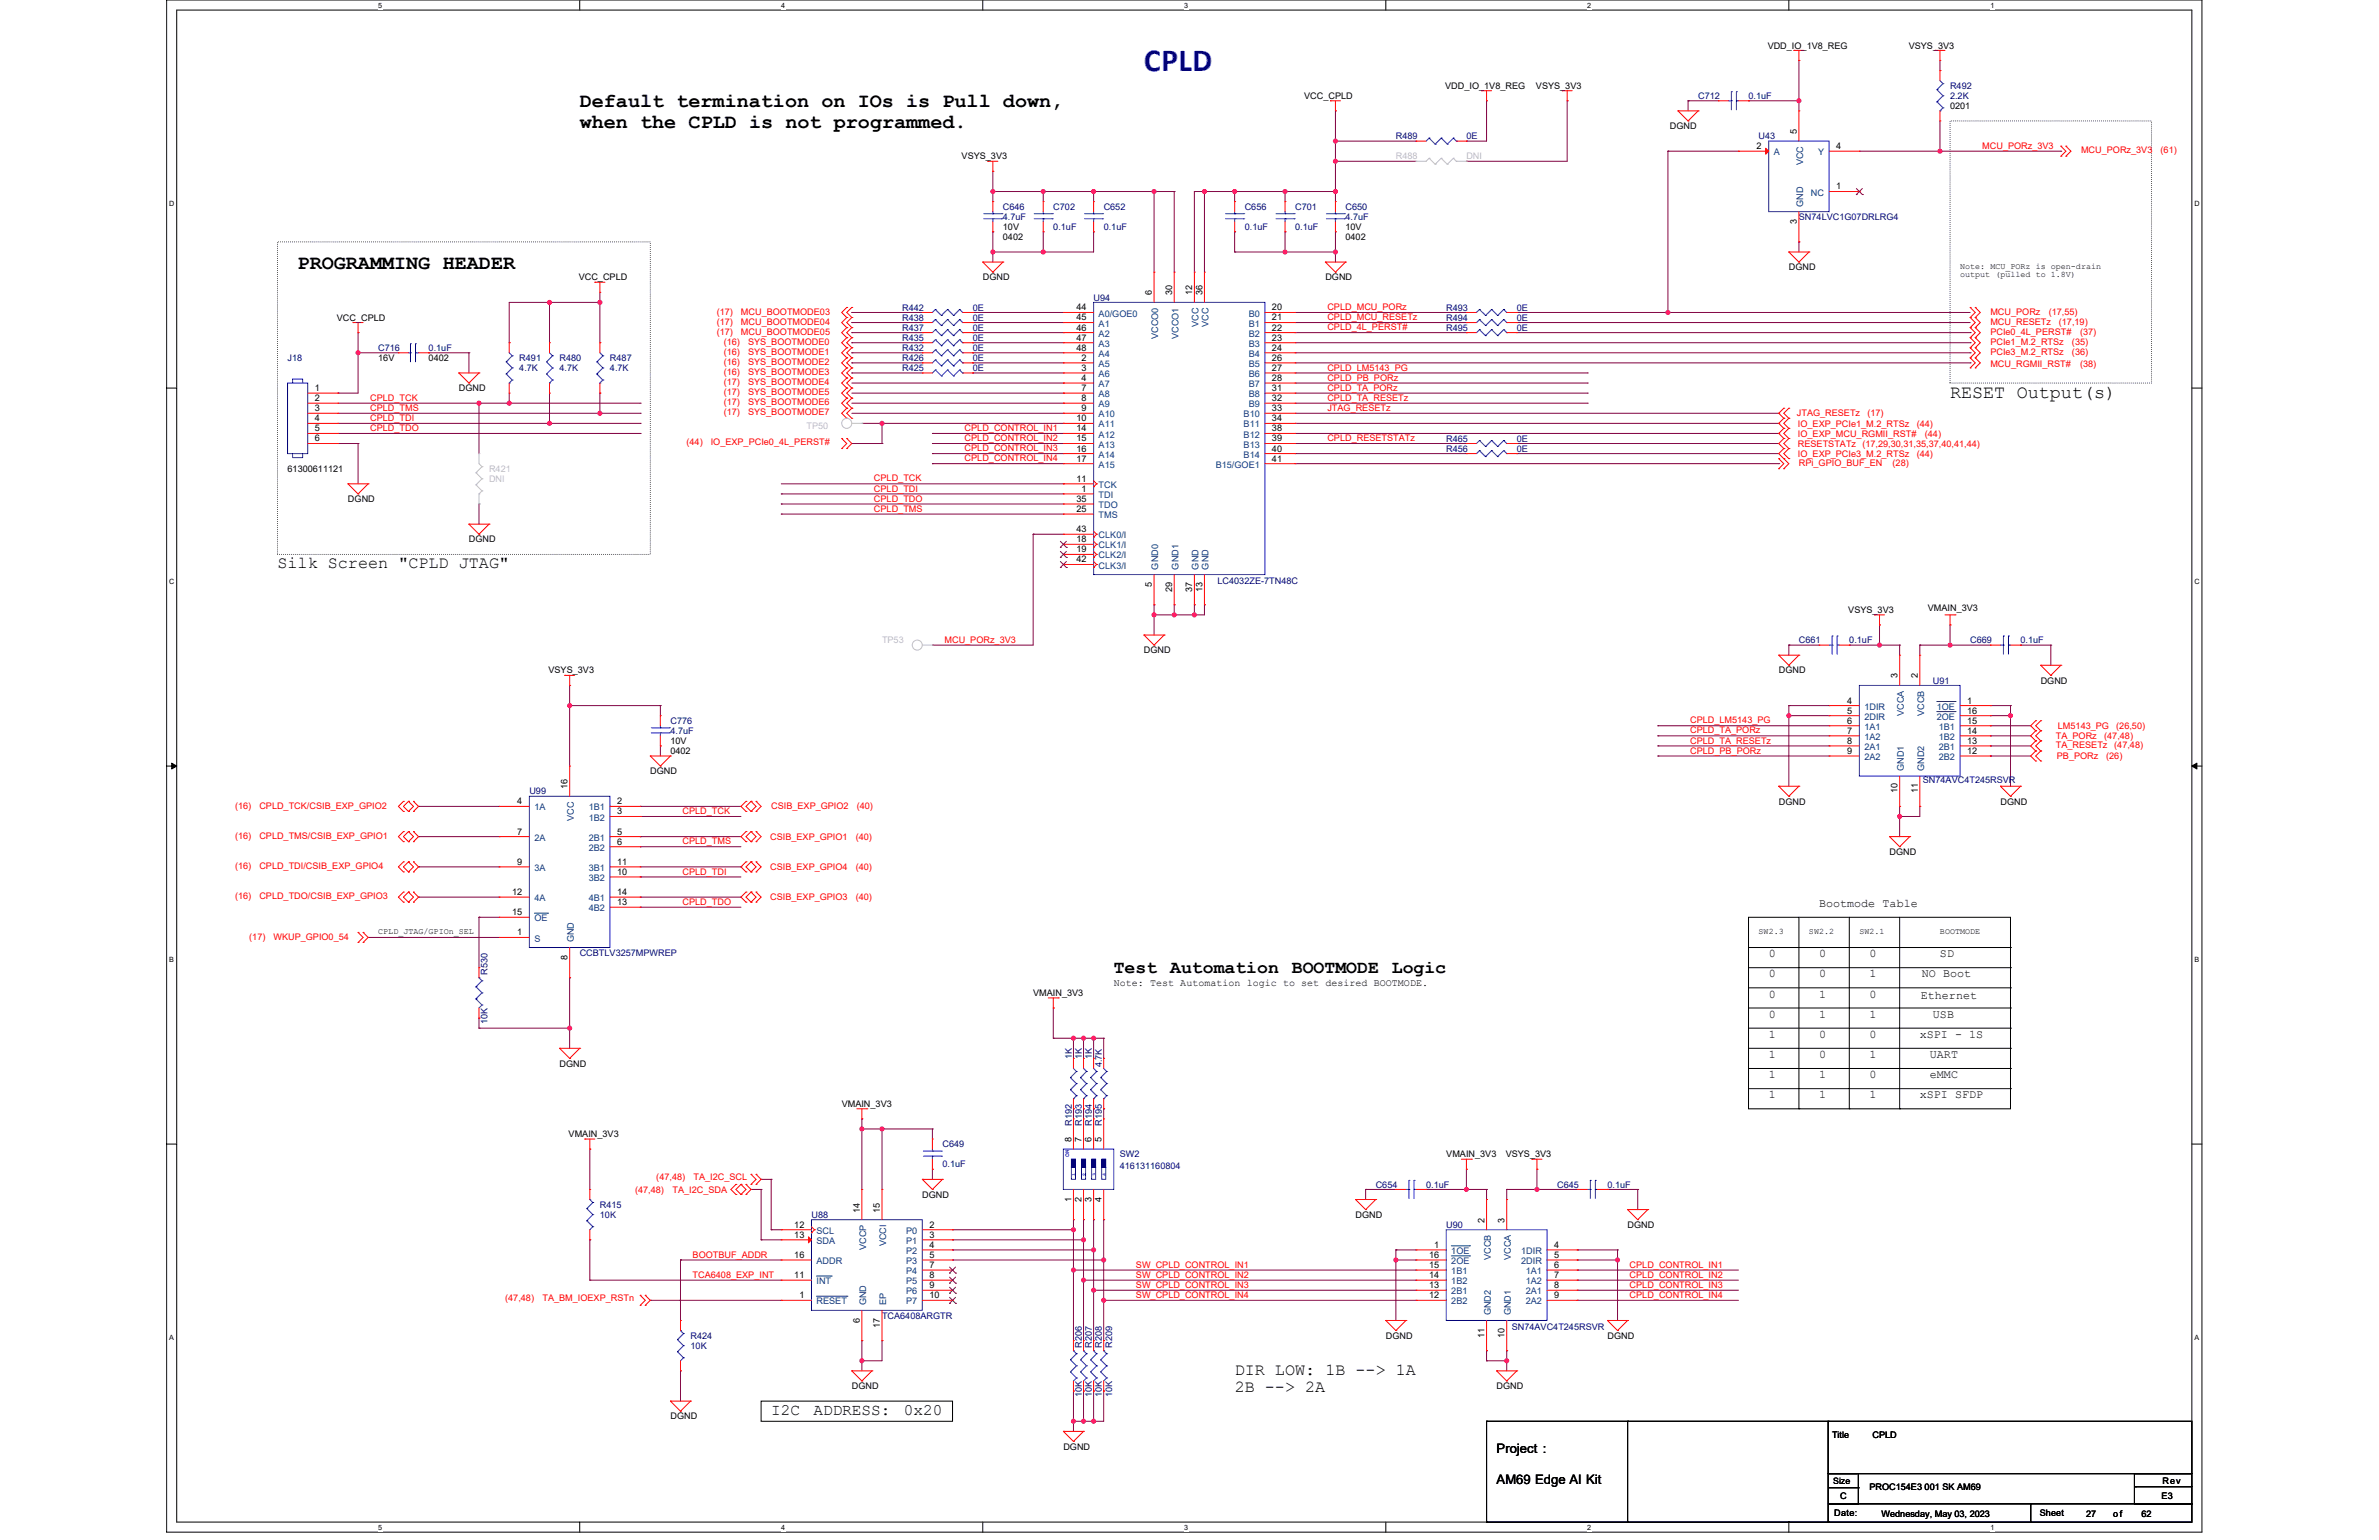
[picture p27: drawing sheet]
<svg xmlns="http://www.w3.org/2000/svg" width="432mm" height="279mm" viewBox="0 0 432 279" stroke-linecap="round" stroke-linejoin="round" font-family="sans-serif">
<defs><g id="words">
<text font-size="5.8" fill="#00f" x="207.6" y="12.9">CPLD</text>
<g font-size="3.7">
<text x="105.2" y="23.2">when the CPLD is not programmed.</text>
<text x="105.2" y="19.5">Default termination on IOs is Pull down,</text>
<text x="54" y="48.8">PROGRAMMING HEADER</text>
</g>
<g font-size="3.3">
<text x="353.9" y="72.3">RESET Output(s)</text>
<text x="202.2" y="176.5">Test</text>
<text x="212.4" y="176.5">Automation</text>
<text x="234.5" y="176.5">BOOTMODE</text>
<text x="252.6" y="176.5">Logic</text>
</g>
<g font-size="3">
<text x="50.4" y="103.1">Silk Screen &quot;CPLD JTAG&quot;</text>
<text x="224.1" y="249.4">DIR LOW: 1B --&gt; 1A</text>
<text x="224.1" y="252.5">2B --&gt; 2A</text>
</g>
<g font-size="2.9">
<text x="140" y="256.6">I2C</text>
<text x="147.6" y="256.6">ADDRESS:</text>
<text x="164" y="256.6">0x20</text>
</g>
<g font-size="2.4">
<text x="271.6" y="263.7">Project :</text>
<text x="271.6" y="269.2">AM69 Edge AI Kit</text>
</g>
<g font-size="2.1">
<text x="330.2" y="164.5">Bootmode Table</text>
<text x="321" y="173.7">0</text>
<text x="330.2" y="173.7">0</text>
<text x="339.3" y="173.7">0</text>
<text x="352.1" y="173.7">SD</text>
<text x="321" y="177.3">0</text>
<text x="330.2" y="177.3">0</text>
<text x="339.3" y="177.3">1</text>
<text x="348.8" y="177.3">NO Boot</text>
<text x="321" y="181">0</text>
<text x="321" y="184.7">0</text>
<text x="330.2" y="181">1</text>
<text x="330.2" y="184.7">1</text>
<text x="339.3" y="184.7">1</text>
<text x="339.3" y="181">0</text>
<text x="348.6" y="181.2">Ethernet</text>
<text x="350.8" y="184.7">USB</text>
<text x="321" y="188.3">1</text>
<text x="321" y="192">1</text>
<text x="330.2" y="188.3">0</text>
<text x="330.2" y="192">0</text>
<text x="339.3" y="188.3">0</text>
<text x="339.3" y="192">1</text>
<text x="348.5" y="188.3">xSPI - 1S</text>
<text x="350.3" y="192">UART</text>
<text x="321" y="195.6">1</text>
<text x="330.2" y="195.6">1</text>
<text x="339.3" y="195.6">0</text>
<text x="350.3" y="195.6">eMMC</text>
<text x="321" y="199.3">1</text>
<text x="330.2" y="199.3">1</text>
<text x="339.3" y="199.3">1</text>
<text x="348.5" y="199.3">xSPI SFDP</text>
</g>
<text font-size="1.8" x="202.2" y="178.9">Note: Test Automation logic to set desired BOOTMODE.</text>
<g font-size="1.6">
<text x="320.8" y="8.8">VDD_IO_1V8_REG</text>
<text x="346.4" y="8.8">VSYS_3V3</text>
<text x="236.7" y="17.9">VCC_CPLD</text>
<text x="262.3" y="16.1">VDD_IO_1V8_REG</text>
<text x="278.8" y="16.1">VSYS_3V3</text>
<text x="303.1" y="23.4">DGND</text>
<text x="353.9" y="19.8">0201</text>
<text x="174.5" y="28.9">VSYS_3V3</text>
<text x="318.8" y="27.1">2</text>
<text x="326.1" y="24.3" transform="rotate(-90 326.1 24.3)">5</text>
<text x="333.3" y="27.1">4</text>
<text x="333.3" y="34.4">1</text>
<text x="182" y="41.7">10V</text>
<text x="244.2" y="41.7">10V</text>
<text x="326.1" y="40.6" transform="rotate(-90 326.1 40.6)">3</text>
<text x="182" y="43.5">0402</text>
<text x="244.2" y="43.5">0402</text>
<text x="105" y="50.9">VCC_CPLD</text>
<text x="178.4" y="50.9">DGND</text>
<text x="209.1" y="53.6" transform="rotate(-90 209.1 53.6)">6</text>
<text x="212.8" y="53.6" transform="rotate(-90 212.8 53.6)">30</text>
<text x="216.4" y="53.6" transform="rotate(-90 216.4 53.6)">12</text>
<text x="218.2" y="53.6" transform="rotate(-90 218.2 53.6)">36</text>
<text x="240.6" y="50.9">DGND</text>
<text x="324.7" y="49">DGND</text>
<text x="61.2" y="58.2">VCC_CPLD</text>
<text x="195.4" y="56.3">44</text>
<text x="195.4" y="58.1">45</text>
<text x="195.4" y="60">46</text>
<text x="230.9" y="56.3">20</text>
<text x="230.9" y="58.1">21</text>
<text x="230.9" y="60">22</text>
<text x="68.6" y="65.5">16V</text>
<text x="77.8" y="65.5">0402</text>
<text x="195.4" y="61.8">47</text>
<text x="195.4" y="63.6">48</text>
<text x="196.3" y="65.5">2</text>
<text x="230.9" y="61.8">23</text>
<text x="230.9" y="63.6">24</text>
<text x="230.9" y="65.5">26</text>
<text x="57.1" y="70.9">1</text>
<text x="83.3" y="71">DGND</text>
<text x="196.3" y="67.3">3</text>
<text x="196.3" y="69.1">4</text>
<text x="196.3" y="70.9">7</text>
<text x="230.9" y="67.3">27</text>
<text x="230.9" y="69.1">28</text>
<text x="230.9" y="70.9">31</text>
<text x="57.1" y="72.8">2</text>
<text x="57.1" y="74.6">3</text>
<text x="57.1" y="76.4">4</text>
<text x="195.4" y="76.4">10</text>
<text x="196.3" y="72.8">8</text>
<text x="196.3" y="74.6">9</text>
<text x="230.9" y="72.8">32</text>
<text x="230.9" y="74.6">33</text>
<text x="230.9" y="76.4">34</text>
<text x="57.1" y="78.3">5</text>
<text x="57.1" y="80.1">6</text>
<text x="195.4" y="78.3">14</text>
<text x="195.4" y="80.1">15</text>
<text x="195.4" y="81.9">16</text>
<text x="195.4" y="83.8">17</text>
<text x="230.9" y="78.3">38</text>
<text x="230.9" y="80.1">39</text>
<text x="230.9" y="81.9">40</text>
<text x="230.9" y="83.8">41</text>
<text x="52.2" y="85.6">61300611121</text>
<text x="195.4" y="87.4">11</text>
<text x="196.3" y="89.2">1</text>
<text x="63.2" y="91.1">DGND</text>
<text x="195.4" y="92.9">25</text>
<text x="195.4" y="91.1">35</text>
<text x="85.1" y="98.4">DGND</text>
<text x="195.4" y="96.6">43</text>
<text x="195.4" y="98.4">18</text>
<text x="195.4" y="100.2">19</text>
<text x="195.4" y="102">42</text>
<text x="209.1" y="106.4" transform="rotate(-90 209.1 106.4)">5</text>
<text x="212.8" y="107.4" transform="rotate(-90 212.8 107.4)">29</text>
<text x="216.4" y="107.4" transform="rotate(-90 216.4 107.4)">37</text>
<text x="218.2" y="107.4" transform="rotate(-90 218.2 107.4)">13</text>
<text x="335.5" y="111.2">VSYS_3V3</text>
<text x="349.9" y="110.8">VMAIN_3V3</text>
<text x="207.6" y="118.5">DGND</text>
<text x="99.6" y="122.2">VSYS_3V3</text>
<text x="322.9" y="122.2">DGND</text>
<text x="344.4" y="123.1" transform="rotate(-90 344.4 123.1)">3</text>
<text x="348.1" y="123.1" transform="rotate(-90 348.1 123.1)">2</text>
<text x="370.4" y="124">DGND</text>
<text x="335.3" y="127.6">4</text>
<text x="335.3" y="129.5">5</text>
<text x="335.3" y="131.3">6</text>
<text x="357.1" y="127.6">1</text>
<text x="357.1" y="129.5">16</text>
<text x="357.1" y="131.3">15</text>
<text x="121.7" y="135">10V</text>
<text x="121.7" y="136.8">0402</text>
<text x="335.3" y="133.1">7</text>
<text x="335.3" y="135">8</text>
<text x="335.3" y="136.8">9</text>
<text x="357.1" y="133.1">14</text>
<text x="357.1" y="135">13</text>
<text x="357.1" y="136.8">12</text>
<text x="103" y="143.2" transform="rotate(-90 103 143.2)">16</text>
<text x="118" y="140.5">DGND</text>
<text x="344.4" y="143.9" transform="rotate(-90 344.4 143.9)">10</text>
<text x="348.1" y="143.9" transform="rotate(-90 348.1 143.9)">11</text>
<text x="93.9" y="145.9">4</text>
<text x="112" y="145.9">2</text>
<text x="112" y="147.8">3</text>
<text x="322.9" y="146">DGND</text>
<text x="363.1" y="146">DGND</text>
<text x="93.9" y="151.4">7</text>
<text x="112" y="151.4">5</text>
<text x="112" y="153.2">6</text>
<text x="343" y="155.1">DGND</text>
<text x="93.9" y="156.9">9</text>
<text x="112" y="158.7">10</text>
<text x="112" y="156.9">11</text>
<text x="93" y="162.4">12</text>
<text x="93" y="166">15</text>
<text x="112" y="164.2">13</text>
<text x="112" y="162.4">14</text>
<text x="93.9" y="169.7">1</text>
<text x="103" y="174.1" transform="rotate(-90 103 174.1)">8</text>
<text x="187.5" y="180.7">VMAIN_3V3</text>
<text x="101.6" y="193.5">DGND</text>
<text x="152.8" y="200.8">VMAIN_3V3</text>
<text x="103.2" y="206.3">VMAIN_3V3</text>
<text x="194.5" y="207.2" transform="rotate(-90 194.5 207.2)">8</text>
<text x="196.3" y="207.2" transform="rotate(-90 196.3 207.2)">7</text>
<text x="198.1" y="207.2" transform="rotate(-90 198.1 207.2)">6</text>
<text x="199.9" y="207.2" transform="rotate(-90 199.9 207.2)">5</text>
<text x="262.5" y="210">VMAIN_3V3</text>
<text x="273.3" y="210">VSYS_3V3</text>
<text x="156.1" y="220" transform="rotate(-90 156.1 220)">14</text>
<text x="159.7" y="220" transform="rotate(-90 159.7 220)">15</text>
<text x="167.4" y="217.3">DGND</text>
<text x="194.5" y="218" transform="rotate(-90 194.5 218)">1</text>
<text x="196.3" y="218" transform="rotate(-90 196.3 218)">2</text>
<text x="198.1" y="218" transform="rotate(-90 198.1 218)">3</text>
<text x="199.9" y="218" transform="rotate(-90 199.9 218)">4</text>
<text x="246" y="220.9">DGND</text>
<text x="269.4" y="221.8" transform="rotate(-90 269.4 221.8)">2</text>
<text x="273.1" y="221.8" transform="rotate(-90 273.1 221.8)">3</text>
<text x="144.2" y="222.7">12</text>
<text x="144.2" y="224.6">13</text>
<text x="168.7" y="222.7">2</text>
<text x="168.7" y="224.6">3</text>
<text x="168.7" y="226.4">4</text>
<text x="260.3" y="226.4">1</text>
<text x="282.1" y="226.4">4</text>
<text x="295.4" y="222.8">DGND</text>
<text x="144.2" y="231.9">11</text>
<text x="144.2" y="228.2">16</text>
<text x="168.7" y="228.2">5</text>
<text x="168.7" y="230.1">7</text>
<text x="168.7" y="231.9">8</text>
<text x="168.7" y="233.7">9</text>
<text x="259.4" y="228.2">16</text>
<text x="259.4" y="230.1">15</text>
<text x="259.4" y="231.9">14</text>
<text x="259.4" y="233.7">13</text>
<text x="282.1" y="228.2">5</text>
<text x="282.1" y="230.1">6</text>
<text x="282.1" y="231.9">7</text>
<text x="282.1" y="233.7">8</text>
<text x="145.1" y="235.5">1</text>
<text x="156.1" y="239.9" transform="rotate(-90 156.1 239.9)">6</text>
<text x="168.7" y="235.5">10</text>
<text x="259.4" y="235.5">12</text>
<text x="282.1" y="235.5">9</text>
<text x="159.7" y="240.9" transform="rotate(-90 159.7 240.9)">17</text>
<text x="251.5" y="242.9">DGND</text>
<text x="269.4" y="242.7" transform="rotate(-90 269.4 242.7)">11</text>
<text x="273.1" y="242.7" transform="rotate(-90 273.1 242.7)">10</text>
<text x="291.8" y="242.9">DGND</text>
<text x="121.7" y="257.5">DGND</text>
<text x="154.6" y="252">DGND</text>
<text x="271.6" y="252">DGND</text>
<text x="193" y="263">DGND</text>
<text x="332.5" y="260.8">Title</text>
<text x="339.9" y="260.8">CPLD</text>
<text x="332.7" y="269.2">Size</text>
<text x="392.5" y="269.2">Rev</text>
<text x="332.9" y="275.1">Date:</text>
<text x="334" y="272">C</text>
<text x="339.3" y="270.3">PROC154E3 001 SK AM69</text>
<text x="341.5" y="275.3">Wednesday, May 03, 2023</text>
<text x="370.2" y="275.1">Sheet</text>
<text x="378.6" y="275.3">27</text>
<text x="383.6" y="275.3">of</text>
<text x="388.7" y="275.3">62</text>
<text x="392.3" y="272">E3</text>
</g>
<g font-size="1.6" fill="#000080">
<text x="308.2" y="17.9">C712</text>
<text x="317.4" y="17.9">0.1uF</text>
<text x="353.9" y="16.1">R492</text>
<text x="353.9" y="17.9">2.2K</text>
<text x="253.4" y="25.3">R489</text>
<text x="266.2" y="25.3">0E</text>
<text x="319.2" y="25.3">U43</text>
<text x="182" y="38.1">C646</text>
<text x="182" y="39.9">4.7uF</text>
<text x="191.2" y="38.1">C702</text>
<text x="191.2" y="41.7">0.1uF</text>
<text x="200.3" y="38.1">C652</text>
<text x="200.3" y="41.7">0.1uF</text>
<text x="225.9" y="38.1">C656</text>
<text x="225.9" y="41.7">0.1uF</text>
<text x="235.1" y="38.1">C701</text>
<text x="235.1" y="41.7">0.1uF</text>
<text x="244.2" y="38.1">C650</text>
<text x="244.2" y="39.9">4.7uF</text>
<text x="326.5" y="39.9">SN74LVC1G07DRLRG4</text>
<text x="163.7" y="56.3">R442</text>
<text x="163.7" y="58.2">R438</text>
<text x="176.5" y="56.3">0E</text>
<text x="176.5" y="58.2">0E</text>
<text x="198.5" y="54.5">U94</text>
<text x="262.5" y="56.3">R493</text>
<text x="262.5" y="58.2">R494</text>
<text x="275.3" y="56.3">0E</text>
<text x="275.3" y="58.2">0E</text>
<text x="52.2" y="65.5">J18</text>
<text x="68.6" y="63.7">C716</text>
<text x="77.8" y="63.7">0.1uF</text>
<text x="94.3" y="65.5">R491</text>
<text x="101.6" y="65.5">R480</text>
<text x="110.7" y="65.5">R487</text>
<text x="163.7" y="60">R437</text>
<text x="163.7" y="65.5">R426</text>
<text x="163.7" y="61.8">R435</text>
<text x="163.7" y="63.7">R432</text>
<text x="176.5" y="60">0E</text>
<text x="176.5" y="65.5">0E</text>
<text x="176.5" y="61.8">0E</text>
<text x="176.5" y="63.7">0E</text>
<text x="262.5" y="60">R495</text>
<text x="275.3" y="60">0E</text>
<text x="94.3" y="67.3">4.7K</text>
<text x="101.6" y="67.3">4.7K</text>
<text x="110.7" y="67.3">4.7K</text>
<text x="163.7" y="67.3">R425</text>
<text x="176.5" y="67.3">0E</text>
<text x="262.5" y="82">R456</text>
<text x="262.5" y="80.1">R465</text>
<text x="275.3" y="82">0E</text>
<text x="275.3" y="80.1">0E</text>
<text x="221" y="105.9">LC4032ZE-7TN48C</text>
<text x="326.5" y="116.7">C661</text>
<text x="335.7" y="116.7">0.1uF</text>
<text x="357.6" y="116.7">C669</text>
<text x="366.7" y="116.7">0.1uF</text>
<text x="350.8" y="124">U91</text>
<text x="121.7" y="131.3">C776</text>
<text x="121.7" y="133.2">4.7uF</text>
<text x="349" y="142.1">SN74AVC4T245RSVR</text>
<text x="96.1" y="144.1">U99</text>
<text x="105.2" y="173.4">CCBTLV3257MPWREP</text>
<text x="88.5" y="176.8" transform="rotate(-90 88.5 176.8)">R530</text>
<text x="88.5" y="185.8" transform="rotate(-90 88.5 185.8)">10K</text>
<text x="194.5" y="192.2" transform="rotate(-90 194.5 192.2)">1K</text>
<text x="196.4" y="192.2" transform="rotate(-90 196.4 192.2)">1K</text>
<text x="198.2" y="192.2" transform="rotate(-90 198.2 192.2)">1K</text>
<text x="200" y="193.7" transform="rotate(-90 200 193.7)">4.7K</text>
<text x="171.1" y="208.1">C649</text>
<text x="194.5" y="204.3" transform="rotate(-90 194.5 204.3)">R192</text>
<text x="196.4" y="204.3" transform="rotate(-90 196.4 204.3)">R193</text>
<text x="198.2" y="204.3" transform="rotate(-90 198.2 204.3)">R194</text>
<text x="200" y="204.3" transform="rotate(-90 200 204.3)">R195</text>
<text x="203.3" y="210">SW2</text>
<text x="171.1" y="211.8">0.1uF</text>
<text x="203.3" y="212.2">416131160804</text>
<text x="249.7" y="215.5">C654</text>
<text x="258.8" y="215.5">0.1uF</text>
<text x="282.6" y="215.5">C645</text>
<text x="291.8" y="215.5">0.1uF</text>
<text x="108.9" y="219.1">R415</text>
<text x="108.9" y="220.9">10K</text>
<text x="147.3" y="220.9">U88</text>
<text x="262.5" y="222.8">U90</text>
<text x="160.1" y="239.2">TCA6408ARGTR</text>
<text x="125.3" y="242.9">R424</text>
<text x="125.3" y="244.7">10K</text>
<text x="196.4" y="244.5" transform="rotate(-90 196.4 244.5)">R206</text>
<text x="198.2" y="244.5" transform="rotate(-90 198.2 244.5)">R207</text>
<text x="200" y="244.5" transform="rotate(-90 200 244.5)">R208</text>
<text x="201.8" y="244.5" transform="rotate(-90 201.8 244.5)">R209</text>
<text x="274.4" y="241.2">SN74AVC4T245RSVR</text>
<text x="196.4" y="253.5" transform="rotate(-90 196.4 253.5)">10K</text>
<text x="198.2" y="253.5" transform="rotate(-90 198.2 253.5)">10K</text>
<text x="200" y="253.5" transform="rotate(-90 200 253.5)">10K</text>
<text x="201.8" y="253.5" transform="rotate(-90 201.8 253.5)">10K</text>
</g>
<g font-size="1.6" fill="#c0c0c0">
<text x="253.4" y="28.9">R488</text>
<text x="266.2" y="28.9">DNI</text>
<text x="146.4" y="77.7">TP50</text>
<text x="88.8" y="85.6">R421</text>
<text x="88.8" y="87.4">DNI</text>
<text x="160.1" y="116.7">TP53</text>
</g>
<g font-size="1.6" fill="#004080">
<text x="321.9" y="28.2">A</text>
<text x="330" y="28.2">Y</text>
<text x="327.3" y="30" transform="rotate(-90 327.3 30)">VCC</text>
<text x="328.7" y="35.5">NC</text>
<text x="327.3" y="37.5" transform="rotate(-90 327.3 37.5)">GND</text>
<text x="199.4" y="57.4">A0/GOE0</text>
<text x="199.4" y="59.3">A1</text>
<text x="217.5" y="59.3" transform="rotate(-90 217.5 59.3)">VCC</text>
<text x="219.4" y="59.3" transform="rotate(-90 219.4 59.3)">VCC</text>
<text x="226.6" y="57.4">B0</text>
<text x="226.6" y="59.3">B1</text>
<text x="199.4" y="61.1">A2</text>
<text x="199.4" y="62.9">A3</text>
<text x="199.4" y="64.8">A4</text>
<text x="210.2" y="61.5" transform="rotate(-90 210.2 61.5)">VCCO0</text>
<text x="213.9" y="61.5" transform="rotate(-90 213.9 61.5)">VCCO1</text>
<text x="226.6" y="61.1">B2</text>
<text x="226.6" y="62.9">B3</text>
<text x="226.6" y="64.8">B4</text>
<text x="199.4" y="66.6">A5</text>
<text x="199.4" y="68.4">A6</text>
<text x="199.4" y="70.2">A7</text>
<text x="226.6" y="66.6">B5</text>
<text x="226.6" y="68.4">B6</text>
<text x="226.6" y="70.2">B7</text>
<text x="199.4" y="72.1">A8</text>
<text x="199.4" y="73.9">A9</text>
<text x="199.4" y="75.7">A10</text>
<text x="199.4" y="77.6">A11</text>
<text x="225.7" y="75.7">B10</text>
<text x="225.7" y="77.6">B11</text>
<text x="226.6" y="72.1">B8</text>
<text x="226.6" y="73.9">B9</text>
<text x="199.4" y="79.4">A12</text>
<text x="199.4" y="81.2">A13</text>
<text x="199.4" y="83">A14</text>
<text x="225.7" y="79.4">B12</text>
<text x="225.7" y="81.2">B13</text>
<text x="225.7" y="83">B14</text>
<text x="199.4" y="88.5">TCK</text>
<text x="199.4" y="84.9">A15</text>
<text x="220.7" y="84.9">B15/GOE1</text>
<text x="199.4" y="90.4">TDI</text>
<text x="199.4" y="94">TMS</text>
<text x="199.4" y="92.2">TDO</text>
<text x="199.4" y="97.7">CLK0/I</text>
<text x="199.4" y="99.5">CLK1/I</text>
<text x="199.4" y="101.3">CLK2/I</text>
<text x="199.4" y="103.2">CLK3/I</text>
<text x="210.2" y="103.3" transform="rotate(-90 210.2 103.3)">GND0</text>
<text x="213.9" y="103.3" transform="rotate(-90 213.9 103.3)">GND1</text>
<text x="217.5" y="103.3" transform="rotate(-90 217.5 103.3)">GND</text>
<text x="219.4" y="103.3" transform="rotate(-90 219.4 103.3)">GND</text>
<text x="338.4" y="128.8">1DIR</text>
<text x="338.4" y="130.6">2DIR</text>
<text x="345.6" y="129.9" transform="rotate(-90 345.6 129.9)">VCCA</text>
<text x="349.2" y="129.9" transform="rotate(-90 349.2 129.9)">VCCB</text>
<text x="351.5" y="128.8">1OE</text>
<text x="351.5" y="130.6">2OE</text>
<text x="338.4" y="132.4">1A1</text>
<text x="338.4" y="134.2">1A2</text>
<text x="338.4" y="136.1">2A1</text>
<text x="338.4" y="137.9">2A2</text>
<text x="351.9" y="132.4">1B1</text>
<text x="351.9" y="134.2">1B2</text>
<text x="351.9" y="136.1">2B1</text>
<text x="351.9" y="137.9">2B2</text>
<text x="345.6" y="139.9" transform="rotate(-90 345.6 139.9)">GND1</text>
<text x="349.2" y="139.9" transform="rotate(-90 349.2 139.9)">GND2</text>
<text x="97" y="147">1A</text>
<text x="104.2" y="148.9" transform="rotate(-90 104.2 148.9)">VCC</text>
<text x="106.9" y="147">1B1</text>
<text x="106.9" y="148.9">1B2</text>
<text x="97" y="152.5">2A</text>
<text x="106.9" y="152.5">2B1</text>
<text x="106.9" y="154.4">2B2</text>
<text x="97" y="158">3A</text>
<text x="106.9" y="159.8">3B2</text>
<text x="106.9" y="158">3B1</text>
<text x="97" y="163.5">4A</text>
<text x="97" y="167.2">OE</text>
<text x="106.9" y="165.3">4B2</text>
<text x="106.9" y="163.5">4B1</text>
<text x="97" y="170.8">S</text>
<text x="104.2" y="171" transform="rotate(-90 104.2 171)">GND</text>
<text x="148.2" y="223.9">SCL</text>
<text x="148.2" y="225.7">SDA</text>
<text x="157.2" y="226.8" transform="rotate(-90 157.2 226.8)">VCCP</text>
<text x="160.9" y="226.1" transform="rotate(-90 160.9 226.1)">VCCI</text>
<text x="164.5" y="223.9">P0</text>
<text x="164.5" y="225.7">P1</text>
<text x="164.5" y="227.5">P2</text>
<text x="263.4" y="227.5">1OE</text>
<text x="276.1" y="227.5">1DIR</text>
<text x="148.2" y="233">INT</text>
<text x="148.2" y="229.3">ADDR</text>
<text x="164.5" y="229.3">P3</text>
<text x="164.5" y="231.2">P4</text>
<text x="164.5" y="233">P5</text>
<text x="263.4" y="229.3">2OE</text>
<text x="263.4" y="231.2">1B1</text>
<text x="263.4" y="233">1B2</text>
<text x="270.6" y="228.6" transform="rotate(-90 270.6 228.6)">VCCB</text>
<text x="274.2" y="228.6" transform="rotate(-90 274.2 228.6)">VCCA</text>
<text x="276.1" y="229.3">2DIR</text>
<text x="276.9" y="231.2">1A1</text>
<text x="276.9" y="233">1A2</text>
<text x="148.2" y="236.7">RESET</text>
<text x="157.2" y="236.8" transform="rotate(-90 157.2 236.8)">GND</text>
<text x="160.9" y="236.8" transform="rotate(-90 160.9 236.8)">EP</text>
<text x="164.5" y="234.8">P6</text>
<text x="164.5" y="236.7">P7</text>
<text x="263.4" y="234.8">2B1</text>
<text x="263.4" y="236.7">2B2</text>
<text x="270.6" y="238.7" transform="rotate(-90 270.6 238.7)">GND2</text>
<text x="274.2" y="238.7" transform="rotate(-90 274.2 238.7)">GND1</text>
<text x="276.9" y="234.8">2A1</text>
<text x="276.9" y="236.7">2A2</text>
</g>
<g font-size="1.6" fill="#f00">
<text x="359.8" y="27">MCU_PORz_3V3</text>
<text x="377.7" y="27.8">MCU_PORz_3V3</text>
<text x="392.2" y="27.8">(61)</text>
<text x="130.1" y="57.1">(17)</text>
<text x="130.1" y="58.9">(17)</text>
<text x="134.5" y="57.1">MCU_BOOTMODE03</text>
<text x="134.5" y="58.9">MCU_BOOTMODE04</text>
<text x="240.9" y="56.3">CPLD_MCU_PORz</text>
<text x="240.9" y="58.1">CPLD_MCU_RESETz</text>
<text x="240.9" y="59.9">CPLD_4L_PERST#</text>
<text x="361.3" y="58.9">MCU_RESETz</text>
<text x="361.3" y="57.1">MCU_PORz</text>
<text x="371.9" y="57.1">(17,55)</text>
<text x="373.7" y="58.9">(17,19)</text>
<text x="130.1" y="60.7">(17)</text>
<text x="131.4" y="64.4">(16)</text>
<text x="131.4" y="62.6">(16)</text>
<text x="134.5" y="60.7">MCU_BOOTMODE05</text>
<text x="135.8" y="64.4">SYS_BOOTMODE1</text>
<text x="135.8" y="62.6">SYS_BOOTMODE0</text>
<text x="361.3" y="62.6">PCIe1_M.2_RTSz</text>
<text x="361.3" y="64.4">PCIe3_M.2_RTSz</text>
<text x="361.3" y="60.7">PCIe0_4L_PERST#</text>
<text x="376.1" y="62.6">(35)</text>
<text x="376.1" y="64.4">(36)</text>
<text x="377.5" y="60.7">(37)</text>
<text x="131.4" y="69.9">(17)</text>
<text x="131.4" y="71.7">(17)</text>
<text x="131.4" y="66.2">(16)</text>
<text x="131.4" y="68.1">(16)</text>
<text x="135.8" y="69.9">SYS_BOOTMODE4</text>
<text x="135.8" y="71.7">SYS_BOOTMODE5</text>
<text x="135.8" y="66.2">SYS_BOOTMODE2</text>
<text x="135.8" y="68.1">SYS_BOOTMODE3</text>
<text x="240.9" y="67.2">CPLD_LM5143_PG</text>
<text x="240.9" y="69.1">CPLD_PB_PORz</text>
<text x="240.9" y="70.9">CPLD_TA_PORz</text>
<text x="361.3" y="66.6">MCU_RGMII_RST#</text>
<text x="377.5" y="66.6">(38)</text>
<text x="67.2" y="72.7">CPLD_TCK</text>
<text x="67.2" y="76.4">CPLD_TDI</text>
<text x="67.2" y="74.5">CPLD_TMS</text>
<text x="131.4" y="73.5">(17)</text>
<text x="131.4" y="75.4">(17)</text>
<text x="135.8" y="73.5">SYS_BOOTMODE6</text>
<text x="135.8" y="75.4">SYS_BOOTMODE7</text>
<text x="240.9" y="74.5">JTAG_RESETz</text>
<text x="240.9" y="72.7">CPLD_TA_RESETz</text>
<text x="326.1" y="75.6">JTAG_RESETz</text>
<text x="326.3" y="77.4">IO_EXP_PCIe1_M.2_RTSz</text>
<text x="338.9" y="75.6">(17)</text>
<text x="347.9" y="77.4">(44)</text>
<text x="67.2" y="78.2">CPLD_TDO</text>
<text x="124.6" y="80.7">(44)</text>
<text x="129" y="80.7">IO_EXP_PCIe0_4L_PERST#</text>
<text x="175.1" y="78.2">CPLD_CONTROL_IN1</text>
<text x="175.1" y="80">CPLD_CONTROL_IN2</text>
<text x="175.1" y="81.9">CPLD_CONTROL_IN3</text>
<text x="175.1" y="83.7">CPLD_CONTROL_IN4</text>
<text x="240.9" y="80">CPLD_RESETSTATz</text>
<text x="326.3" y="81">RESETSTATz (17,29,30,31,35,37,40,41,44)</text>
<text x="326.3" y="79.2">IO_EXP_MCU_RGMII_RST#</text>
<text x="326.3" y="82.9">IO_EXP_PCIe3_M.2_RTSz</text>
<text x="347.9" y="82.9">(44)</text>
<text x="349.4" y="79.2">(44)</text>
<text x="158.6" y="87.4">CPLD_TCK</text>
<text x="158.6" y="89.2">CPLD_TDI</text>
<text x="326.5" y="84.5">RPi_GPIO_BUF_EN</text>
<text x="343.5" y="84.5">(28)</text>
<text x="158.6" y="91">CPLD_TDO</text>
<text x="158.6" y="92.8">CPLD_TMS</text>
<text x="171.4" y="116.6">MCU_PORz_3V3</text>
<text x="306.8" y="131.2">CPLD_LM5143_PG</text>
<text x="306.8" y="133.1">CPLD_TA_PORz</text>
<text x="306.8" y="134.9">CPLD_TA_RESETz</text>
<text x="306.8" y="136.7">CPLD_PB_PORz</text>
<text x="373.1" y="134.1">TA_PORz</text>
<text x="373.1" y="135.7">TA_RESETz</text>
<text x="373.3" y="137.7">PB_PORz</text>
<text x="373.5" y="132.2">LM5143_PG</text>
<text x="381.9" y="134.1">(47,48)</text>
<text x="382.3" y="137.7">(26)</text>
<text x="383.7" y="135.7">(47,48)</text>
<text x="384.1" y="132.2">(26,50)</text>
<text x="42.7" y="146.7">(16)</text>
<text x="47.1" y="146.7">CPLD_TCK/CSIB_EXP_GPIO2</text>
<text x="123.9" y="147.7">CPLD_TCK</text>
<text x="140" y="146.7">CSIB_EXP_GPIO2</text>
<text x="155.5" y="146.7">(40)</text>
<text x="42.7" y="152.2">(16)</text>
<text x="47.1" y="152.2">CPLD_TMS/CSIB_EXP_GPIO1</text>
<text x="123.9" y="153.2">CPLD_TMS</text>
<text x="139.8" y="152.4">CSIB_EXP_GPIO1</text>
<text x="155.3" y="152.4">(40)</text>
<text x="42.7" y="157.7">(16)</text>
<text x="47.1" y="157.7">CPLD_TDI/CSIB_EXP_GPIO4</text>
<text x="123.9" y="158.7">CPLD_TDI</text>
<text x="139.8" y="157.8">CSIB_EXP_GPIO4</text>
<text x="155.3" y="157.8">(40)</text>
<text x="42.7" y="163.2">(16)</text>
<text x="47.1" y="163.2">CPLD_TDO/CSIB_EXP_GPIO3</text>
<text x="123.9" y="164.2">CPLD_TDO</text>
<text x="139.8" y="163.3">CSIB_EXP_GPIO3</text>
<text x="155.3" y="163.3">(40)</text>
<text x="45.2" y="170.5">(17)</text>
<text x="49.6" y="170.5">WKUP_GPIO0_54</text>
<text x="119.1" y="214.2">(47,48)</text>
<text x="125.9" y="214.2">TA_I2C_SCL</text>
<text x="115.3" y="216.4">(47,48)</text>
<text x="122.1" y="216.4">TA_I2C_SDA</text>
<text x="125.7" y="231.8">TCA6408_EXP_INT</text>
<text x="125.7" y="228.2">BOOTBUF_ADDR</text>
<text x="206.2" y="230">SW_CPLD_CONTROL_IN1</text>
<text x="206.2" y="231.8">SW_CPLD_CONTROL_IN2</text>
<text x="206.2" y="233.7">SW_CPLD_CONTROL_IN3</text>
<text x="295.8" y="230">CPLD_CONTROL_IN1</text>
<text x="295.8" y="231.8">CPLD_CONTROL_IN2</text>
<text x="295.8" y="233.7">CPLD_CONTROL_IN3</text>
<text x="91.7" y="236.1">(47,48)</text>
<text x="98.5" y="236.1">TA_BM_IOEXP_RSTn</text>
<text x="206.2" y="235.5">SW_CPLD_CONTROL_IN4</text>
<text x="295.8" y="235.5">CPLD_CONTROL_IN4</text>
</g>
<g font-size="1.5">
<text x="355.8" y="48.8">Note: MCU_PORz is open-drain</text>
<text x="355.8" y="50.3">output (pulled to 1.8V)</text>
<text x="68.6" y="169.5">CPLD_JTAG/GPIOn_SEL</text>
<text x="319.2" y="169.5">SW2.3</text>
<text x="328.3" y="169.5">SW2.2</text>
<text x="337.5" y="169.5">SW2.1</text>
<text x="352.1" y="169.5">BOOTMODE</text>
</g>
<g font-size="1.3">
<text x="68.6" y="1.4">5</text>
<text x="141.8" y="1.4">4</text>
<text x="215" y="1.4">3</text>
<text x="288.1" y="1.4">2</text>
<text x="361.3" y="1.4">1</text>
<text x="30.7" y="37.3">D</text>
<text x="398.3" y="37.3">D</text>
<text x="30.7" y="105.9">C</text>
<text x="398.3" y="105.9">C</text>
<text x="30.7" y="174.5">B</text>
<text x="398.3" y="174.5">B</text>
<text x="30.7" y="243">A</text>
<text x="398.3" y="243">A</text>
<text x="68.6" y="277.5">5</text>
<text x="141.8" y="277.5">4</text>
<text x="215" y="277.5">3</text>
<text x="288.1" y="277.5">2</text>
<text x="361.3" y="277.5">1</text>
</g>
<g font-size=".9" fill="#00f">
<text x="194" y="209.9" transform="rotate(-90 194 209.9)">ON</text>
<text x="195.1" y="213.4" transform="rotate(-90 195.1 213.4)">1</text>
<text x="197.1" y="213.4" transform="rotate(-90 197.1 213.4)">2</text>
<text x="198.9" y="213.4" transform="rotate(-90 198.9 213.4)">3</text>
<text x="200.7" y="213.4" transform="rotate(-90 200.7 213.4)">4</text>
</g>
</g></defs>
<path d="M30.2 0h369.5v278h-369.5zM32.1 1.8h365.7v274.3h-365.7z" fill="none" stroke="#000" stroke-width=".18"/>
<g fill="#fff">
<path d="M68.7 .2h.7v1.4h-.7z"/>
<path d="M68.7 276.3h.7v1.5h-.7z"/>
</g>
<path d="M105.2 0v1.8M105.2 276.1v1.9" fill="none" stroke="#000" stroke-width=".18"/>
<g fill="#fff">
<path d="M141.8 .2h.7v1.4h-.7z"/>
<path d="M141.8 276.3h.7v1.5h-.7z"/>
</g>
<path d="M178.4 0v1.8M178.4 276.1v1.9" fill="none" stroke="#000" stroke-width=".18"/>
<g fill="#fff">
<path d="M215 .2h.7v1.4h-.7z"/>
<path d="M215 276.3h.7v1.5h-.7z"/>
</g>
<path d="M251.5 0v1.8M251.5 276.1v1.9" fill="none" stroke="#000" stroke-width=".18"/>
<g fill="#fff">
<path d="M288.1 .2h.7v1.4h-.7z"/>
<path d="M288.1 276.3h.7v1.5h-.7z"/>
</g>
<path d="M324.7 0v1.8M324.7 276.1v1.9" fill="none" stroke="#000" stroke-width=".18"/>
<g fill="#fff">
<path d="M361.3 .2h.7v1.4h-.7z"/>
<path d="M361.3 276.3h.7v1.5h-.7z"/>
<path d="M30.7 36.1h1v1.5h-1z"/>
<path d="M398.3 36.1h.9v1.5h-.9z"/>
<path d="M30.7 104.7h1v1.5h-1z"/>
<path d="M398.3 104.7h.9v1.5h-.9z"/>
</g>
<path d="M30.2 70.4h1.9M397.8 70.4h1.9" fill="none" stroke="#000" stroke-width=".18"/>
<g fill="#fff">
<path d="M30.7 173.3h.9v1.4h-.9z"/>
<path d="M398.3 173.3h.9v1.4h-.9z"/>
</g>
<path d="M30.2 139h1.9M31.2 138.5l.9 .5-.9 .5zM397.8 139l.9-.5v1zM397.8 139h1.9" fill="none" stroke="#000" stroke-width=".18"/>
<path d="M31.2 138.5l.9 .5-.9 .5zM397.8 139l.9-.5v1z" fill="#000"/>
<g fill="#fff">
<path d="M30.7 241.9h.9v1.4h-.9z"/>
<path d="M398.3 241.9h.9v1.4h-.9z"/>
</g>
<g fill="none" stroke="#000" stroke-width=".18">
<path d="M317.4 166.4h47.5v34.8h-47.5zM317.4 171.9h47.5M317.4 175.6h47.5M317.4 179.2h47.5M326.5 166.4v34.8M335.7 166.4v34.8M344.8 166.4v34.8M364.9 171.9h.1M364.9 175.6h.1M364.9 179.2h.1M317.4 182.9h47.5M317.4 186.5h47.5"/>
<path d="M317.4 190.2h47.5M317.4 193.9h47.5M317.4 197.5h47.5M364.9 182.9h.1M364.9 186.5h.1M364.9 190.2h.1M364.9 193.9h.1M364.9 197.5h.1M30.2 207.6h1.9M326.5 201.2h.1M335.7 201.2h.1M344.8 201.2h.1"/>
<path d="M397.8 207.6h1.9M138.1 254.2h34.8v3.7h-34.8z"/>
</g>
<path d="M353.9 21.9h36.6v47.6h-36.6zM50.4 43.9h67.6v56.7h-67.6z" fill="none" stroke="#000" stroke-width=".18" stroke-dasharray="0 .4"/>
<path d="M242.4 25.6h.1M242.4 25.6v3.7" fill="none" stroke="#800040" stroke-width=".18"/>
<circle cx="242.4" cy="29.3" r=".37" fill="#f0f"/>
<circle cx="242.4" cy="29.3" r=".37" fill="none" stroke="#f0f" stroke-width=".18"/>
<path d="M242.4 34.7h.1M242.4 34.7v1.9" fill="none" stroke="#800040" stroke-width=".18"/>
<circle cx="242.4" cy="34.7" r=".37" fill="#f0f"/>
<circle cx="242.4" cy="34.7" r=".37" fill="none" stroke="#f0f" stroke-width=".18"/>
<path d="M216.8 34.7h.1M216.8 34.7h1.8M224.1 34.7h.1M224.1 34.7v1.9" fill="none" stroke="#800040" stroke-width=".18"/>
<circle cx="224.1" cy="34.7" r=".37" fill="#f0f"/>
<circle cx="224.1" cy="34.7" r=".37" fill="none" stroke="#f0f" stroke-width=".18"/>
<path d="M224.1 34.7h.1M224.1 34.7h9.1M233.2 34.7h.1M233.2 34.7v1.9" fill="none" stroke="#800040" stroke-width=".18"/>
<circle cx="233.2" cy="34.7" r=".37" fill="#f0f"/>
<circle cx="233.2" cy="34.7" r=".37" fill="none" stroke="#f0f" stroke-width=".18"/>
<path d="M233.2 34.7h.1M233.2 34.7h9.2M224.1 42.1h.1M224.1 45.7h.1M224.1 42.1v3.6M233.2 42.1h.1M233.2 45.7h.1M233.2 42.1v3.6M242.4 42.1h.1M242.4 42.1v3.6h-18.3" fill="none" stroke="#800040" stroke-width=".18"/>
<circle cx="242.4" cy="45.7" r=".37" fill="#f0f"/>
<circle cx="242.4" cy="45.7" r=".37" fill="none" stroke="#f0f" stroke-width=".18"/>
<circle cx="233.2" cy="45.7" r=".37" fill="#f0f"/>
<circle cx="233.2" cy="45.7" r=".37" fill="none" stroke="#f0f" stroke-width=".18"/>
<path d="M216.8 34.7h.1M216.8 34.7v14.7M218.6 34.7h.1M218.6 34.7v14.7M242.4 45.7h.1M242.4 45.7v1.8" fill="none" stroke="#800040" stroke-width=".18"/>
<circle cx="218.6" cy="34.7" r=".37" fill="#f0f"/>
<circle cx="218.6" cy="34.7" r=".37" fill="none" stroke="#f0f" stroke-width=".18"/>
<path d="M209.5 34.7h.1M209.5 34.7v14.7M218.6 34.7h.1M218.6 34.7h5.5" fill="none" stroke="#800040" stroke-width=".18"/>
<circle cx="209.5" cy="34.7" r=".37" fill="#f0f"/>
<circle cx="209.5" cy="34.7" r=".37" fill="none" stroke="#f0f" stroke-width=".18"/>
<path d="M180.2 34.7h.1M180.2 34.7h9.2M180.2 34.7v1.9" fill="none" stroke="#800040" stroke-width=".18"/>
<circle cx="180.2" cy="34.7" r=".37" fill="#f0f"/>
<circle cx="180.2" cy="34.7" r=".37" fill="none" stroke="#f0f" stroke-width=".18"/>
<path d="M180.2 42.1h.1M180.2 45.7h.1M180.2 42.1v3.6M180.2 45.7h9.2" fill="none" stroke="#800040" stroke-width=".18"/>
<circle cx="180.2" cy="45.7" r=".37" fill="#f0f"/>
<circle cx="180.2" cy="45.7" r=".37" fill="none" stroke="#f0f" stroke-width=".18"/>
<path d="M180.2 45.7h.1M180.2 45.7v1.8M189.4 42.1h.1M189.4 45.7h.1M189.4 42.1v3.6M198.5 42.1h.1M198.5 42.1v3.6h-9.1" fill="none" stroke="#800040" stroke-width=".18"/>
<circle cx="189.3" cy="45.7" r=".37" fill="#f0f"/>
<circle cx="189.3" cy="45.7" r=".37" fill="none" stroke="#f0f" stroke-width=".18"/>
<path d="M189.4 34.7h.1M189.4 34.7v1.9" fill="none" stroke="#800040" stroke-width=".18"/>
<circle cx="189.3" cy="34.7" r=".37" fill="#f0f"/>
<circle cx="189.3" cy="34.7" r=".37" fill="none" stroke="#f0f" stroke-width=".18"/>
<path d="M189.4 34.7h.1M189.4 34.7h9.1M198.5 34.7h.1M198.5 34.7v1.9" fill="none" stroke="#800040" stroke-width=".18"/>
<circle cx="198.5" cy="34.7" r=".37" fill="#f0f"/>
<circle cx="198.5" cy="34.7" r=".37" fill="none" stroke="#f0f" stroke-width=".18"/>
<g fill="none" stroke="#800040" stroke-width=".18">
<path d="M180.2 31.1h.1M180.2 31.1v3.6M198.5 34.7h.1M198.5 34.7h14.6M209.5 34.7h.1M213.1 34.7h.1M213.1 34.7v14.7M209.5 109.7h.1M209.5 111.6h.1M209.5 109.7v5.5M209.5 111.6h3.6M218.6 109.7h.1"/>
<path d="M218.6 109.7v1.9"/>
</g>
<circle cx="209.5" cy="111.6" r=".37" fill="#f0f"/>
<circle cx="209.5" cy="111.6" r=".37" fill="none" stroke="#f0f" stroke-width=".18"/>
<path d="M213.1 109.7h.1M213.1 111.6h.1M213.1 111.6h5.5M213.1 109.7v1.9M216.8 109.7h.1M216.8 111.6h.1M216.8 109.7v1.9" fill="none" stroke="#800040" stroke-width=".18"/>
<circle cx="216.8" cy="111.6" r=".37" fill="#f0f"/>
<circle cx="216.8" cy="111.6" r=".37" fill="none" stroke="#f0f" stroke-width=".18"/>
<circle cx="213.1" cy="111.6" r=".37" fill="#f0f"/>
<circle cx="213.1" cy="111.6" r=".37" fill="none" stroke="#f0f" stroke-width=".18"/>
<path d="M191.2 188.4h.1M191.2 188.4h3.6M194.8 188.4h.1M194.8 188.4v3.6" fill="none" stroke="#800040" stroke-width=".18"/>
<circle cx="194.8" cy="188.4" r=".37" fill="#f0f"/>
<circle cx="194.8" cy="188.4" r=".37" fill="none" stroke="#f0f" stroke-width=".18"/>
<path d="M191.2 182.9h.1M191.2 182.9v5.5M196.7 188.4h.1M196.7 188.4v3.6M196.7 188.4h1.8" fill="none" stroke="#800040" stroke-width=".18"/>
<circle cx="198.5" cy="188.4" r=".37" fill="#f0f"/>
<circle cx="198.5" cy="188.4" r=".37" fill="none" stroke="#f0f" stroke-width=".18"/>
<circle cx="196.7" cy="188.4" r=".37" fill="#f0f"/>
<circle cx="196.7" cy="188.4" r=".37" fill="none" stroke="#f0f" stroke-width=".18"/>
<path d="M198.5 188.4h.1M198.5 188.4v3.6M194.8 257.9h.1M194.8 257.9v1.8" fill="none" stroke="#800040" stroke-width=".18"/>
<circle cx="194.8" cy="257.9" r=".37" fill="#f0f"/>
<circle cx="194.8" cy="257.9" r=".37" fill="none" stroke="#f0f" stroke-width=".18"/>
<path d="M194.8 252.4h.1M194.8 252.4v5.5M196.7 252.4h.1M196.7 257.9h.1M196.7 252.4v5.5M198.5 252.4h.1M198.5 252.4v5.5h-1.8" fill="none" stroke="#800040" stroke-width=".18"/>
<circle cx="198.5" cy="257.9" r=".37" fill="#f0f"/>
<circle cx="198.5" cy="257.9" r=".37" fill="none" stroke="#f0f" stroke-width=".18"/>
<circle cx="196.7" cy="257.9" r=".37" fill="#f0f"/>
<circle cx="196.7" cy="257.9" r=".37" fill="none" stroke="#f0f" stroke-width=".18"/>
<path d="M196.7 221.3h.1M196.7 221.3v3.6M198.5 221.3h.1M198.5 221.3v5.5M200.3 221.3h.1M200.3 221.3v7.3M194.8 257.9h.1M194.8 257.9h1.9M198.5 257.9h.1M200.3 252.4h.1M200.3 252.4v5.5h-1.8" fill="none" stroke="#800040" stroke-width=".18"/>
<circle cx="200.3" cy="228.6" r=".37" fill="#f0f"/>
<circle cx="200.3" cy="228.6" r=".37" fill="none" stroke="#f0f" stroke-width=".18"/>
<path d="M194.8 201.2h.1M194.8 201.2v1.8M196.7 201.2h.1M196.7 201.2v1.8M198.5 201.2h.1M198.5 201.2v1.8M200.3 201.2h.1M200.3 201.2v1.8M194.8 223.1h.1M194.8 223.1v7.3M196.7 224.9h.1M196.7 224.9v7.4" fill="none" stroke="#800040" stroke-width=".18"/>
<circle cx="196.7" cy="224.9" r=".37" fill="#f0f"/>
<circle cx="196.7" cy="224.9" r=".37" fill="none" stroke="#f0f" stroke-width=".18"/>
<path d="M198.5 226.8h.1M198.5 226.8v7.3" fill="none" stroke="#800040" stroke-width=".18"/>
<circle cx="198.5" cy="226.8" r=".37" fill="#f0f"/>
<circle cx="198.5" cy="226.8" r=".37" fill="none" stroke="#f0f" stroke-width=".18"/>
<g fill="none" stroke="#800040" stroke-width=".18">
<path d="M141.8 89.6h.1M141.8 91.4h.1M141.8 93.3h.1M141.8 87.8h51.2M141.8 89.6h51.2M141.8 91.4h51.2M141.8 93.3h51.2M193 87.8h.1M107.1 208.5h.1M107.1 208.5v7.3M136.3 215.8h.1M136.3 215.8h1.8"/>
<path d="M138.1 214h.1M138.1 214h1.9M107.1 224.9h.1M107.1 232.3h.1M107.1 224.9v7.4M107.1 232.3h34.7M118 235.9h.1M118 235.9h23.8M200.3 228.6h.1M200.3 228.6v7.3M156.4 246.9h.1M156.4 243.2h.1"/>
<path d="M156.4 243.2v3.7M160.1 243.2h.1M160.1 243.2v3.7h-3.7"/>
</g>
<circle cx="156.4" cy="246.9" r=".37" fill="#f0f"/>
<circle cx="156.4" cy="246.9" r=".37" fill="none" stroke="#f0f" stroke-width=".18"/>
<path d="M156.4 204.8h.1M156.4 204.8v11M123.5 228.6h.1M123.5 228.6h18.3M156.4 246.9h.1M156.4 246.9v1.8" fill="none" stroke="#800040" stroke-width=".18"/>
<circle cx="156.4" cy="204.8" r=".37" fill="#f0f"/>
<circle cx="156.4" cy="204.8" r=".37" fill="none" stroke="#f0f" stroke-width=".18"/>
<path d="M156.4 203h.1M156.4 204.8h.1M156.4 203v1.8M156.4 204.8h3.7M160.1 204.8h.1M160.1 204.8v11M169.2 212.1h.1M169.2 212.1v1.9" fill="none" stroke="#800040" stroke-width=".18"/>
<circle cx="160.1" cy="204.8" r=".37" fill="#f0f"/>
<circle cx="160.1" cy="204.8" r=".37" fill="none" stroke="#f0f" stroke-width=".18"/>
<path d="M160.1 204.8h.1M160.1 204.8h9.1M169.2 204.8h.1M169.2 204.8v1.9M172.9 223.1h.1M172.9 223.1h21.9" fill="none" stroke="#800040" stroke-width=".18"/>
<circle cx="194.8" cy="223.1" r=".37" fill="#f0f"/>
<circle cx="194.8" cy="223.1" r=".37" fill="none" stroke="#f0f" stroke-width=".18"/>
<path d="M61.3 73.2h25.6M86.9 73.2h.1M172.9 224.9h.1M172.9 226.8h.1M172.9 228.6h.1M172.9 224.9h23.8M172.9 226.8h25.6M172.9 228.6h27.4M194.8 221.3h.1M194.8 221.3v1.8" fill="none" stroke="#800040" stroke-width=".18"/>
<circle cx="86.9" cy="73.1" r=".37" fill="#f0f"/>
<circle cx="86.9" cy="73.1" r=".37" fill="none" stroke="#f0f" stroke-width=".18"/>
<path d="M61.3 76.8h38.4M99.7 76.8h.1" fill="none" stroke="#800040" stroke-width=".18"/>
<circle cx="99.7" cy="76.8" r=".37" fill="#f0f"/>
<circle cx="99.7" cy="76.8" r=".37" fill="none" stroke="#f0f" stroke-width=".18"/>
<g fill="none" stroke="#800040" stroke-width=".18">
<path d="M61.3 71.3h.1M61.3 78.6h54.9M65 60.4h.1M65 64h.1M65 60.4v10.9h-3.7M65 64h7.3M85.1 64h.1M85.1 64v3.7M116.2 78.6h.1M61.3 80.5h.1M61.3 80.5h3.7M65 80.5h.1"/>
<path d="M65 80.5v7.3"/>
</g>
<circle cx="65" cy="64" r=".37" fill="#f0f"/>
<circle cx="65" cy="64" r=".37" fill="none" stroke="#f0f" stroke-width=".18"/>
<path d="M77.8 64h.1M77.8 64h7.3M194.8 230.4h.1M194.8 230.4h62.2M286.3 230.4h.1M286.3 232.3h.1M286.3 234.1h.1M286.3 230.4h29.2M286.3 232.3h29.2M286.3 234.1h29.2" fill="none" stroke="#800040" stroke-width=".18"/>
<circle cx="194.8" cy="230.4" r=".37" fill="#f0f"/>
<circle cx="194.8" cy="230.4" r=".37" fill="none" stroke="#f0f" stroke-width=".18"/>
<path d="M196.7 232.3h.1M196.7 232.3h60.3" fill="none" stroke="#800040" stroke-width=".18"/>
<circle cx="196.7" cy="232.3" r=".37" fill="#f0f"/>
<circle cx="196.7" cy="232.3" r=".37" fill="none" stroke="#f0f" stroke-width=".18"/>
<path d="M198.5 234.1h.1M198.5 234.1h58.5" fill="none" stroke="#800040" stroke-width=".18"/>
<circle cx="198.5" cy="234.1" r=".37" fill="#f0f"/>
<circle cx="198.5" cy="234.1" r=".37" fill="none" stroke="#f0f" stroke-width=".18"/>
<path d="M194.8 230.4h.1M194.8 230.4v12.8M196.7 232.3h.1M196.7 232.3v10.9M198.5 234.1h.1M198.5 234.1v9.1M253.4 226.8h.1M253.4 226.8h3.6M253.4 226.8v1.8" fill="none" stroke="#800040" stroke-width=".18"/>
<circle cx="253.4" cy="228.6" r=".37" fill="#f0f"/>
<circle cx="253.4" cy="228.6" r=".37" fill="none" stroke="#f0f" stroke-width=".18"/>
<path d="M266.2 212.1h.1M266.2 215.8h.1M266.2 212.1v3.7M266.2 215.8h3.6M297.2 215.8h.1M297.2 215.8v3.7M253.4 228.6h.1M253.4 228.6h3.6M253.4 228.6v11M293.6 226.8h.1M293.6 226.8v1.8" fill="none" stroke="#800040" stroke-width=".18"/>
<circle cx="293.6" cy="228.6" r=".37" fill="#f0f"/>
<circle cx="293.6" cy="228.6" r=".37" fill="none" stroke="#f0f" stroke-width=".18"/>
<path d="M247.9 215.8h.1M247.9 215.8h5.5M258.8 215.8h.1M258.8 215.8h7.4" fill="none" stroke="#800040" stroke-width=".18"/>
<circle cx="266.2" cy="215.8" r=".37" fill="#f0f"/>
<circle cx="266.2" cy="215.8" r=".37" fill="none" stroke="#f0f" stroke-width=".18"/>
<path d="M269.8 215.8h.1M269.8 215.8v1.8M273.5 215.8h.1M273.5 215.8h12.8M273.5 215.8v1.8M279 212.1h.1M279 215.8h.1M279 212.1v3.7M291.8 215.8h.1M291.8 215.8h5.4" fill="none" stroke="#800040" stroke-width=".18"/>
<circle cx="279" cy="215.8" r=".37" fill="#f0f"/>
<circle cx="279" cy="215.8" r=".37" fill="none" stroke="#f0f" stroke-width=".18"/>
<path d="M247.9 215.8h.1M247.9 215.8v1.8M286.3 228.6h.1M286.3 226.8h.1M286.3 228.6h7.3M286.3 226.8h7.3M269.8 245.1h.1M269.8 246.9h.1M269.8 245.1v1.8M269.8 246.9h3.7" fill="none" stroke="#800040" stroke-width=".18"/>
<circle cx="273.5" cy="246.9" r=".37" fill="#f0f"/>
<circle cx="273.5" cy="246.9" r=".37" fill="none" stroke="#f0f" stroke-width=".18"/>
<g fill="none" stroke="#800040" stroke-width=".18">
<path d="M194.8 188.4h.1M194.8 188.4h1.9M200.3 188.4h.1M200.3 188.4v3.6M138.1 215.8h.1M138.1 215.8v9.1M140 214h.1M140 214v9.1M138.1 224.9h.1M138.1 224.9h3.7M140 223.1h.1M140 223.1h1.8"/>
<path d="M200.3 235.9h.1M200.3 235.9h56.7M293.6 228.6h.1M293.6 228.6v11M273.5 245.1h.1M273.5 246.9h.1M273.5 245.1v3.6"/>
</g>
<circle cx="200.3" cy="235.9" r=".37" fill="#f0f"/>
<circle cx="200.3" cy="235.9" r=".37" fill="none" stroke="#f0f" stroke-width=".18"/>
<g fill="none" stroke="#800040" stroke-width=".18">
<path d="M324.7 117h.1M324.7 117h5.5M335.7 117h.1M335.7 117h9.1M341.1 113.4h.1M341.1 117h.1M341.1 113.4v3.6M372.2 117h.1M372.2 117v3.7M200.3 235.9h.1M200.3 235.9v7.3M286.3 235.9h.1"/>
<path d="M286.3 235.9h29.2"/>
</g>
<circle cx="341.1" cy="117" r=".37" fill="#f0f"/>
<circle cx="341.1" cy="117" r=".37" fill="none" stroke="#f0f" stroke-width=".18"/>
<path d="M344.8 117h.1M344.8 117v1.9M348.5 117h.1M348.5 117v1.9M348.5 117h12.8M353.9 113.4h.1M353.9 117h.1M353.9 113.4v3.6M366.7 117h.1M366.7 117h5.5" fill="none" stroke="#800040" stroke-width=".18"/>
<circle cx="353.9" cy="117" r=".37" fill="#f0f"/>
<circle cx="353.9" cy="117" r=".37" fill="none" stroke="#f0f" stroke-width=".18"/>
<path d="M324.7 117h.1M324.7 117v1.9M344.8 146.3h.1M344.8 146.3v1.8" fill="none" stroke="#800040" stroke-width=".18"/>
<circle cx="344.8" cy="148.1" r=".37" fill="#f0f"/>
<circle cx="344.8" cy="148.1" r=".37" fill="none" stroke="#f0f" stroke-width=".18"/>
<path d="M108.9 54.9h.1M108.9 53v1.9" fill="none" stroke="#800040" stroke-width=".18"/>
<circle cx="108.9" cy="54.9" r=".37" fill="#f0f"/>
<circle cx="108.9" cy="54.9" r=".37" fill="none" stroke="#f0f" stroke-width=".18"/>
<path d="M324.7 128h.1M324.7 129.8h.1M324.7 128h7.3M324.7 128v14.6" fill="none" stroke="#800040" stroke-width=".18"/>
<circle cx="324.7" cy="129.8" r=".37" fill="#f0f"/>
<circle cx="324.7" cy="129.8" r=".37" fill="none" stroke="#f0f" stroke-width=".18"/>
<g fill="none" stroke="#800040" stroke-width=".18">
<path d="M324.7 129.8h.1M324.7 129.8h7.3M361.3 128h.1M361.3 129.8h.1M361.3 129.8h3.6M361.3 128h3.6M364.9 128h.1M364.9 129.8h.1M364.9 128v14.6M344.8 148.1h.1M344.8 148.1v3.7M348.5 146.3h.1"/>
<path d="M348.5 146.3v1.8h-3.7"/>
</g>
<circle cx="364.9" cy="129.8" r=".37" fill="#f0f"/>
<circle cx="364.9" cy="129.8" r=".37" fill="none" stroke="#f0f" stroke-width=".18"/>
<g fill="none" stroke="#800040" stroke-width=".18">
<path d="M154.6 56.7h.1M154.6 58.5h.1M154.6 56.7h12.8M154.6 58.5h12.8M176.5 56.7h.1M176.5 58.5h.1M176.5 56.7h16.5M176.5 58.5h16.5M61.3 75h47.6M108.9 75h.1M154.6 60.4h.1M154.6 62.2h.1"/>
<path d="M154.6 64h.1M154.6 65.8h.1M154.6 67.7h.1M154.6 69.5h38.4M154.6 71.3h38.4M154.6 60.4h12.8M154.6 62.2h12.8M154.6 64h12.8M154.6 65.8h12.8M154.6 67.7h12.8M154.6 73.2h38.4M154.6 75h38.4"/>
<path d="M176.5 60.4h.1M176.5 62.2h.1M176.5 64h.1M176.5 65.8h.1M176.5 67.7h.1M176.5 60.4h16.5M176.5 62.2h16.5M176.5 64h16.5M176.5 65.8h16.5M176.5 67.7h16.5M193 69.5h.1M193 71.3h.1"/>
<path d="M193 73.2h.1M193 75h.1M300.9 131.7h.1M300.9 133.5h.1M300.9 135.3h.1M300.9 131.7h31.1M300.9 133.5h31.1M300.9 135.3h31.1M198.5 188.4h.1M198.5 188.4h1.8"/>
</g>
<circle cx="108.9" cy="75" r=".37" fill="#f0f"/>
<circle cx="108.9" cy="75" r=".37" fill="none" stroke="#f0f" stroke-width=".18"/>
<g fill="none" stroke="#800040" stroke-width=".18">
<path d="M269.8 18.3h.1M269.8 18.3v7.3h-3.6M242.4 25.6h.1M242.4 25.6h14.6M266.2 25.6h.1M108.9 71.3h.1M108.9 71.3v3.7M187.5 96.9h.1M187.5 96.9v20.1h-18.3M187.5 96.9h5.5M169.2 117h.1M300.9 137.2h.1"/>
<path d="M300.9 137.2h31.1M361.3 137.2h.1M361.3 131.7h.1M361.3 135.3h.1M361.3 133.5h.1M361.3 137.2h7.3M361.3 131.7h7.3M361.3 135.3h7.3M361.3 133.5h7.3M123.5 228.6h.1M123.5 228.6v11M123.5 248.7h.1"/>
<path d="M123.5 248.7v5.5"/>
</g>
<circle cx="242.4" cy="25.6" r=".37" fill="#f0f"/>
<circle cx="242.4" cy="25.6" r=".37" fill="none" stroke="#f0f" stroke-width=".18"/>
<g fill="none" stroke="#800040" stroke-width=".18">
<path d="M284.4 18.3h.1M284.4 18.3v11h-18.2M242.4 29.3h.1M242.4 20.1h.1M242.4 29.3h14.6M242.4 20.1v5.5M242.4 29.3v5.4M266.2 29.3h.1M103.4 124.4h.1M103.4 124.4v3.6M119.9 128h.1M119.9 135.3h.1"/>
<path d="M119.9 128v1.8M119.9 135.3v1.9M103.4 177.4h.1M103.4 177.4v9.1"/>
</g>
<circle cx="103.4" cy="128" r=".37" fill="#f0f"/>
<circle cx="103.4" cy="128" r=".37" fill="none" stroke="#f0f" stroke-width=".18"/>
<path d="M103.4 128h.1M103.4 128h16.5M103.4 128v11M86.9 184.7h.1M86.9 186.5h.1M86.9 184.7v1.8M86.9 186.5h16.5" fill="none" stroke="#800040" stroke-width=".18"/>
<circle cx="103.4" cy="186.5" r=".37" fill="#f0f"/>
<circle cx="103.4" cy="186.5" r=".37" fill="none" stroke="#f0f" stroke-width=".18"/>
<g fill="none" stroke="#800040" stroke-width=".18">
<path d="M302.7 56.7h.1M302.7 56.7h54.9M235.1 84.1h87.8M322.9 84.1h.1M76 151.8h.1M76 157.3h.1M76 146.3h.1M76 146.3h14.6M76 151.8h14.6M76 157.3h14.6M116.2 146.3h.1M116.2 148.1h.1"/>
<path d="M116.2 151.8h.1M116.2 153.6h.1M116.2 159.1h.1M116.2 146.3h18.3M116.2 148.1h18.3M116.2 151.8h18.3M116.2 153.6h18.3M116.2 159.1h18.3M66.8 170.1h.1M66.8 170.1h23.8M76 162.8h.1M76 162.8h14.6"/>
<path d="M86.9 166.4h.1M86.9 166.4h3.7M86.9 166.4v9.2M116.2 162.8h.1M116.2 164.6h.1M116.2 162.8h18.3M116.2 164.6h18.3M103.4 186.5h.1M103.4 186.5v3.7"/>
</g>
<circle cx="302.7" cy="56.7" r=".37" fill="#f0f"/>
<circle cx="302.7" cy="56.7" r=".37" fill="none" stroke="#f0f" stroke-width=".18"/>
<g fill="none" stroke="#800040" stroke-width=".18">
<path d="M317.4 18.3h.1M317.4 18.3h9.1M326.5 11h.1M326.5 18.3h.1M326.5 11v9.1M302.7 27.4h.1M302.7 27.4v29.3h-27.4M302.7 27.4h12.8M235.1 58.5h31.1M235.1 56.7h31.1M266.2 56.7h.1M266.2 58.5h.1"/>
<path d="M275.3 58.5h.1M275.3 56.7h.1M275.3 58.5h82.3M156.4 76.8h3.7M160.1 76.8h.1M169.2 78.6h.1M169.2 78.6h23.8M235.1 75h87.8M235.1 78.6h87.8M235.1 76.8h87.8M235.1 60.4h31.1M235.1 62.2h122.5"/>
<path d="M235.1 65.8h122.5M235.1 67.7h53M235.1 69.5h53M235.1 71.3h53M235.1 73.2h53M235.1 64h122.5M266.2 60.4h.1M288.1 67.7h.1M288.1 69.5h.1M288.1 71.3h.1M288.1 73.2h.1M322.9 75h.1"/>
<path d="M322.9 78.6h.1M322.9 76.8h.1M357.6 62.2h.1M357.6 65.8h.1M357.6 64h.1M169.2 80.5h.1M169.2 82.3h.1M169.2 84.1h.1M169.2 80.5h23.8M169.2 82.3h23.8M169.2 84.1h23.8M235.1 80.5h31.1"/>
<path d="M235.1 82.3h31.1M266.2 80.5h.1M266.2 82.3h.1M275.3 80.5h.1M275.3 82.3h.1M275.3 80.5h47.6M275.3 82.3h47.6"/>
</g>
<circle cx="326.5" cy="18.3" r=".37" fill="#f0f"/>
<circle cx="326.5" cy="18.3" r=".37" fill="none" stroke="#f0f" stroke-width=".18"/>
<path d="M306.4 18.3h.1M306.4 18.3v1.8M306.4 18.3h5.5M337.5 27.4h36.6M352.1 27.4h.1M352.1 21.9v5.5M374.1 27.4h.1M326.5 43.9h.1M326.5 43.9v1.8" fill="none" stroke="#800040" stroke-width=".18"/>
<circle cx="352.1" cy="27.4" r=".37" fill="#f0f"/>
<circle cx="352.1" cy="27.4" r=".37" fill="none" stroke="#f0f" stroke-width=".18"/>
<g fill="none" stroke="#800040" stroke-width=".18">
<path d="M352.1 12.8h.1M352.1 11v1.8M99.7 54.9h.1M99.7 54.9v7.3M108.9 54.9h.1M108.9 54.9h-16.5v7.3M108.9 54.9v7.3M92.4 73.2h.1M92.4 62.2h.1M92.4 71.3v1.9M99.7 76.8h.1M99.7 71.3v5.5"/>
<path d="M108.9 62.2h.1"/>
</g>
<circle cx="99.7" cy="54.9" r=".37" fill="#f0f"/>
<circle cx="99.7" cy="54.9" r=".37" fill="none" stroke="#f0f" stroke-width=".18"/>
<path d="M92.4 73.2h23.8M116.2 73.2h.1" fill="none" stroke="#800040" stroke-width=".18"/>
<circle cx="92.4" cy="73.1" r=".37" fill="#f0f"/>
<circle cx="92.4" cy="73.1" r=".37" fill="none" stroke="#f0f" stroke-width=".18"/>
<g fill="none" stroke="#800040" stroke-width=".18">
<path d="M86.9 73.2h.1M86.9 73.2v9.1M86.9 73.2h5.5M92.4 73.2h.1M99.7 76.8h16.5M108.9 75h7.3M116.2 75h.1M116.2 76.8h.1M160.1 76.8h.1M160.1 76.8h32.9M160.1 76.8v3.7M193 76.8h.1"/>
<path d="M275.3 60.4h82.3M357.6 60.4h.1M86.9 91.4h.1M86.9 91.4v3.7M154.6 80.5h5.5M160.1 80.5h.1"/>
</g>
<circle cx="160.1" cy="76.8" r=".37" fill="#f0f"/>
<circle cx="160.1" cy="76.8" r=".37" fill="none" stroke="#f0f" stroke-width=".18"/>
<path d="M116.2 157.3h18.3M134.5 157.3h.1" fill="none" stroke="#800040" stroke-width=".18"/>
<g fill="none" stroke="#f00" stroke-width=".18">
<path d="M241.5 18.3h.1M241.5 18.3h1.8M242.4 18.3v1.8M268.9 16.5h.1M268.9 16.5h1.8M269.8 18.3h.1M269.8 16.5v1.8M283.5 16.5h.1M283.5 16.5h1.9M284.4 18.3h.1M284.4 16.5v1.8M325.6 9.1h.1"/>
<path d="M325.6 9.1h1.8M326.5 11h.1M326.5 9.1v1.9M351.2 9.1h.1M351.2 9.1h1.8M352.1 11h.1M352.1 9.1v1.9M179.3 29.3h.1M179.3 29.3h1.8M180.2 31.1h.1M180.2 29.3v1.8M224.1 36.6h.1"/>
<path d="M224.1 36.6v1.8M233.2 36.6h.1M233.2 36.6v1.8M242.4 20.1h.1M304.6 20.1h.1M304.6 20.1h3.6M304.6 20.1l1.8 1.8M306.4 21.9h.1M308.2 20.1h.1M308.2 20.1l-1.8 1.8M374.1 28.3h.1M374.1 26.5h.1"/>
<path d="M374.1 26.5l.9 .9-.9 .9M375 28.3h.1M375 26.5h.1M375 26.5l.9 .9-.9 .9M64.1 58.5h.1M64.1 58.5h1.8M65 58.5v1.9M108 51.2h.1M108 51.2h1.8M108.9 53h.1M108.9 51.2v1.8M153.7 57.6h.1"/>
<path d="M153.7 55.8h.1M153.7 59.4h.1M153.7 55.8l-.9 .9 .9 .9M153.7 57.6l-.9 .9 .9 .9M153.7 59.4l-.9 1 .9 .9M154.6 57.6h.1M154.6 55.8h.1M154.6 59.4h.1M154.6 55.8l-.9 .9 .9 .9M154.6 57.6l-.9 .9 .9 .9M154.6 59.4l-.9 1 .9 .9M178.4 47.5h.1"/>
<path d="M178.4 47.5h3.6M178.4 47.5l1.8 1.9M180.2 49.4h.1M182 47.5h.1M182 47.5l-1.8 1.9M224.1 42.1h.1M224.1 40.2v1.9M233.2 42.1h.1M233.2 40.2v1.9M240.6 47.5h.1M240.6 47.5h3.6M240.6 47.5l1.8 1.9"/>
<path d="M242.4 49.4h.1M244.2 47.5h.1M244.2 47.5l-1.8 1.9M324.7 45.7h.1M324.7 45.7h3.6M324.7 45.7l1.8 1.8M326.5 47.5h.1M328.3 45.7h.1M328.3 45.7l-1.8 1.8M357.6 59.4h.1M357.6 57.6h.1M357.6 55.8h.1"/>
<path d="M357.6 57.6l.9 .9-.9 .9M357.6 55.8l.9 .9-.9 .9M357.6 59.4l.9 1-.9 .9M358.5 59.4h.1M358.5 57.6h.1M358.5 55.8h.1M358.5 57.6l.9 .9-.9 .9M358.5 55.8l.9 .9-.9 .9M358.5 59.4l.9 1-.9 .9M65 60.4h.1M83.3 67.7h.1M83.3 67.7h3.6"/>
<path d="M83.3 67.7l1.8 1.8M85.1 69.5h.1M86.9 67.7h.1M86.9 67.7l-1.8 1.8M152.8 79.6h.1M152.8 79.6l.9 .9-.9 .9M153.7 70.4h.1M153.7 68.6h.1M153.7 72.2h.1M153.7 64.9h.1M153.7 63.1h.1M153.7 66.8h.1"/>
<path d="M153.7 61.3h.1M153.7 74.1h.1M153.7 75.9h.1M153.7 79.6h.1M153.7 68.6l-.9 .9 .9 .9M153.7 70.4l-.9 .9 .9 .9M153.7 63.1l-.9 .9 .9 .9M153.7 64.9l-.9 .9 .9 1M153.7 66.8l-.9 .9 .9 .9M153.7 61.3l-.9 .9 .9 .9M153.7 72.2l-.9 1 .9 .9M153.7 74.1l-.9 .9 .9 .9"/>
<path d="M153.7 79.6l.9 .9-.9 .9M154.6 70.4h.1M154.6 68.6h.1M154.6 72.2h.1M154.6 64.9h.1M154.6 63.1h.1M154.6 66.8h.1M154.6 61.3h.1M154.6 74.1h.1M154.6 75.9h.1M154.6 68.6l-.9 .9 .9 .9M154.6 70.4l-.9 .9 .9 .9"/>
<path d="M154.6 63.1l-.9 .9 .9 .9M154.6 64.9l-.9 .9 .9 1M154.6 66.8l-.9 .9 .9 .9M154.6 61.3l-.9 .9 .9 .9M154.6 72.2l-.9 1 .9 .9M154.6 74.1l-.9 .9 .9 .9M323.8 74.1h.1M323.8 75.9h.1M323.8 79.6h.1M323.8 77.7h.1M323.8 74.1l-.9 .9 .9 .9M323.8 79.6l-.9 .9 .9 .9"/>
<path d="M323.8 75.9l-.9 .9 .9 .9M323.8 77.7l-.9 .9 .9 1M324.7 75.9h.1M324.7 74.1h.1M324.7 79.6h.1M324.7 77.7h.1M324.7 74.1l-.9 .9 .9 .9M324.7 79.6l-.9 .9 .9 .9M324.7 75.9l-.9 .9 .9 .9M324.7 77.7l-.9 .9 .9 1M357.6 63.1h.1M357.6 61.3h.1"/>
<path d="M357.6 64.9h.1M357.6 66.8h.1M357.6 61.3l.9 .9-.9 .9M357.6 64.9l.9 .9-.9 1M357.6 63.1l.9 .9-.9 .9M358.5 63.1h.1M358.5 61.3h.1M358.5 64.9h.1M358.5 66.8h.1M358.5 61.3l.9 .9-.9 .9M358.5 64.9l.9 .9-.9 1M358.5 63.1l.9 .9-.9 .9"/>
<path d="M63.2 87.8h.1M63.2 87.8h3.6M63.2 87.8l1.8 1.8M65 89.6h.1M66.8 87.8h.1M66.8 87.8l-1.8 1.8M85.1 95.1h.1M85.1 95.1h3.7M85.1 95.1l1.8 1.8M86.9 96.9h.1M88.8 95.1h.1M88.8 95.1l-1.9 1.8"/>
<path d="M152.8 81.4h.1M153.7 81.4h.1M322.9 85h.1M322.9 83.2h.1M322.9 83.2l.9 .9-.9 .9M323.8 85h.1M323.8 83.2h.1M323.8 81.4h.1M323.8 81.4l-.9 .9 1.8 1.8-.9 .9M324.7 81.4h.1M324.7 83.2h.1M324.7 81.4l-.9 .9 .9 .9"/>
<path d="M207.6 115.2h.1M207.6 115.2h3.7M207.6 115.2l1.9 1.8M209.5 117h.1M211.3 115.2h.1M211.3 115.2l-1.8 1.8M322.9 118.9h.1M322.9 118.9h3.6M322.9 118.9l1.8 1.8M326.5 118.9h.1M326.5 118.9l-1.8 1.8M340.2 111.6h.1"/>
<path d="M340.2 111.6h1.9M341.1 113.4h.1M341.1 111.6v1.8M353 111.6h1.9M353.9 113.4h.1M353.9 111.6v1.8M354.9 111.6h.1M102.5 122.5h.1M102.5 122.5h1.8M103.4 124.4h.1M103.4 122.5v1.9M118 137.2h.1"/>
<path d="M118 137.2h3.7M118 137.2l1.9 1.8M119.9 139h.1M121.7 137.2h.1M121.7 137.2l-1.8 1.8M324.7 120.7h.1M369.5 138.1h.1M369.5 136.2h.1M369.5 130.8h.1M369.5 132.6h.1M369.5 134.4h.1M369.5 136.2l-.9 1 .9 .9"/>
<path d="M369.5 130.8l-.9 .9 .9 .9M369.5 132.6l-.9 .9 .9 .9M369.5 134.4l-.9 .9 .9 .9M370.4 120.7h.1M370.4 136.2h.1M370.4 138.1h.1M370.4 132.6h.1M370.4 130.8h.1M370.4 134.4h.1M370.4 120.7h3.7M370.4 120.7l1.8 1.8M370.4 136.2l-.9 1 .9 .9"/>
<path d="M370.4 130.8l-.9 .9 .9 .9M370.4 132.6l-.9 .9 .9 .9M370.4 134.4l-.9 .9 .9 .9M372.2 122.5h.1M374.1 120.7h.1M374.1 120.7l-1.9 1.8M73.2 152.7h.1M73.2 150.9h.1M73.2 147.2h.1M73.2 145.4h.1M73.2 158.2h.1M73.2 156.4h.1"/>
<path d="M73.2 150.9l-.9 .9 .9 .9M73.2 145.4l-.9 .9 .9 .9M73.2 156.4l-.9 .9 .9 .9M74.1 150.9h.1M74.1 152.7h.1M74.1 145.4h.1M74.1 147.2h.1M74.1 156.4h.1M74.1 158.2h.1M74.1 145.4l-.9 .9 .9 .9M74.1 150.9l1 .9-1 .9M74.1 150.9l-.9 .9 .9 .9"/>
<path d="M74.1 145.4l1 .9-1 .9M74.1 156.4l1 .9-1 .9M74.1 156.4l-.9 .9 .9 .9M75.1 152.7h.1M75.1 150.9h.1M75.1 147.2h.1M75.1 145.4h.1M75.1 158.2h.1M75.1 156.4h.1M75.1 150.9l.9 .9-.9 .9M75.1 145.4l.9 .9-.9 .9M75.1 156.4l.9 .9-.9 .9"/>
<path d="M135.4 150.9h.1M135.4 152.7h.1M135.4 145.4h.1M135.4 147.2h.1M135.4 156.4h.1M135.4 158.2h.1M135.4 156.4l-.9 .9 .9 .9M135.4 150.9l-.9 .9 .9 .9M135.4 145.4l-.9 .9 .9 .9M136.3 152.7h.1M136.3 150.9h.1M136.3 147.2h.1"/>
<path d="M136.3 145.4h.1M136.3 158.2h.1M136.3 156.4h.1M136.3 150.9l-.9 .9 .9 .9M136.3 150.9l.9 .9-.9 .9M136.3 145.4l-.9 .9 .9 .9M136.3 145.4l.9 .9-.9 .9M136.3 156.4l-.9 .9 .9 .9M136.3 156.4l.9 .9-.9 .9M137.2 150.9h.1M137.2 152.7h.1M137.2 145.4h.1"/>
<path d="M137.2 147.2h.1M137.2 156.4h.1M137.2 158.2h.1M137.2 150.9l.9 .9-.9 .9M137.2 145.4l.9 .9-.9 .9M137.2 156.4l.9 .9-.9 .9M322.9 142.6h.1M322.9 142.6h3.6M322.9 142.6l1.8 1.9M324.7 144.5h.1M326.5 142.6h.1M326.5 142.6l-1.8 1.9"/>
<path d="M343 151.8h.1M343 151.8h3.6M343 151.8l1.8 1.8M344.8 153.6h.1M346.6 151.8h.1M346.6 151.8l-1.8 1.8M363.1 142.6h.1M363.1 142.6h3.6M363.1 142.6l1.8 1.9M364.9 144.5h.1M366.7 142.6h.1M366.7 142.6l-1.8 1.9"/>
<path d="M65 169.2h.1M65 171h.1M65 169.2l.9 .9-.9 .9M65.9 171h.1M65.9 169.2h.1M65.9 169.2l.9 .9-.9 .9M73.2 163.7h.1M73.2 161.8h.1M73.2 161.8l-.9 1 .9 .9M74.1 161.8h.1M74.1 163.7h.1M74.1 161.8l-.9 1 .9 .9"/>
<path d="M74.1 161.8l1 1-1 .9M75.1 163.7h.1M75.1 161.8h.1M75.1 161.8l.9 1-.9 .9M135.4 161.8h.1M135.4 163.7h.1M135.4 161.8l-.9 1 .9 .9M136.3 163.7h.1M136.3 161.8h.1M136.3 161.8l-.9 1 .9 .9M136.3 161.8l.9 1-.9 .9M137.2 161.8h.1"/>
<path d="M137.2 163.7h.1M137.2 161.8l.9 1-.9 .9M101.6 190.2h.1M101.6 190.2h3.6M101.6 190.2l1.8 1.8M103.4 192h.1M105.2 190.2h.1M105.2 190.2l-1.8 1.8M190.3 181.1h1.8M191.2 182.9h.1M191.2 181.1v1.8M192.1 181.1h.1"/>
<path d="M106.1 206.7h.1M106.1 206.7h1.9M107.1 208.5h.1M107.1 206.7v1.8M133.6 214.9h.1M133.6 216.7h.1M133.6 214.9l-.9 .9 .9 .9M134.5 216.7h.1M134.5 214.9h.1M134.5 214.9l.9 .9-.9 .9M134.5 214.9l-.9 .9 .9 .9M135.4 214.9h.1"/>
<path d="M135.4 216.7h.1M135.4 214.9l.9 .9-.9 .9M136.3 213.1h.1M136.3 214.9h.1M136.3 213.1l.9 .9-.9 .9M137.2 214.9h.1M137.2 213.1h.1M137.2 213.1l.9 .9-.9 .9M155.5 201.2h1.8M156.4 203h.1M156.4 201.2v1.8M157.3 201.2h.1"/>
<path d="M167.4 214h.1M167.4 214h3.7M167.4 214l1.8 1.8M169.2 215.8h.1M171.1 214h.1M171.1 214l-1.9 1.8M246 217.6h.1M246 217.6h3.7M246 217.6l1.9 1.9M247.9 219.5h.1M249.7 217.6h.1M249.7 217.6l-1.8 1.9"/>
<path d="M265.2 210.3h1.9M266.2 212.1h.1M266.2 210.3v1.8M267.1 210.3h.1M278 210.3h.1M278 210.3h1.9M279 212.1h.1M279 210.3v1.8M295.4 219.5h.1M295.4 219.5h3.7M295.4 219.5l1.8 1.8M299.1 219.5h.1"/>
<path d="M299.1 219.5l-1.9 1.8M116.2 235h.1M116.2 236.8h.1M116.2 235l.9 .9-.9 .9M117.1 236.8h.1M117.1 235h.1M117.1 235l.9 .9-.9 .9M141.8 235.9h.1M141.8 232.3h.1M141.8 223.1h.1M141.8 235.9h5.5M141.8 223.1h5.5"/>
<path d="M141.8 232.3h5.5M147.3 223.7h.1M147.3 222.6l.5 .5M147.8 223.1h.1M147.8 223.1l-.5 .6M156.4 237.7v5.5M167.4 235.9h5.5M167.4 223.1h5.5M167.4 224.9h5.5M167.4 226.8h5.5M167.4 228.6h5.5M167.4 230.4h5.5"/>
<path d="M167.4 232.3h5.5M167.4 234.1h5.5M172.9 223.1h.1M172.9 224.9h.1M172.9 226.8h.1M172.9 228.6h.1M172.9 230.4h.1M172.9 232.3h.1M172.9 234.1h.1M172.9 235.9h.1M251.5 239.6h.1M251.5 239.6h3.7"/>
<path d="M251.5 239.6l1.9 1.8M255.2 239.6h.1M255.2 239.6l-1.8 1.8M291.8 239.6h.1M291.8 239.6h3.6M291.8 239.6l1.8 1.8M295.4 239.6h.1M295.4 239.6l-1.8 1.8M297.2 221.3h.1M121.7 254.2h.1M121.7 254.2h3.6M121.7 254.2l1.8 1.8"/>
<path d="M123.5 256h.1M125.3 254.2h.1M125.3 254.2l-1.8 1.8M154.6 248.7h.1M154.6 248.7h3.7M154.6 248.7l1.8 1.8M156.4 250.5h.1M156.4 243.2h.1M158.3 248.7h.1M158.3 248.7l-1.9 1.8M193 259.7h.1M193 259.7h3.7"/>
<path d="M193 259.7l1.8 1.8M196.7 259.7h.1M196.7 259.7l-1.9 1.8M200.3 252.4h.1M200.3 243.2h.1M200.3 243.2v1.9M200.3 250.5v1.9M253.4 241.4h.1M271.6 248.7h.1M271.6 248.7h3.7M271.6 248.7l1.9 1.8M273.5 250.5h.1"/>
<path d="M275.3 248.7h.1M275.3 248.7l-1.8 1.8M293.6 241.4h.1M194.8 261.5h.1"/>
</g>
<g fill="none" stroke="#000" stroke-width=".18">
<path d="M269.8 257.9h.1M269.8 257.9h62.2M269.8 257.9v18.2M295.4 257.9h.1M295.4 257.9v18.2M331.8 257.9h66v9.5h-66zM269.8 276.1h.1M269.8 276.1h62.2M331.8 267.4h5.5v5.5h-5.5zM331.8 272.9h36.8v3.2h-36.8zM331.8 269.9h5.5M337.3 269.9h.1"/>
<path d="M368.6 272.9h29.2v3.2h-29.2zM387.4 267.4h10.4v5.5h-10.4zM387.6 269.7h.1M387.6 269.7h10.2"/>
</g>
<g fill="none" stroke="#00f" stroke-width=".18">
<path d="M222.5 39.7h3.2M222.5 38.8h3.2M224.1 38.8h.1M224.1 39.7h.1M224.1 38.4v.4M224.1 39.7v.5M225.7 39.7h.1M225.7 38.8h.1M231.6 39.7h3.3M231.6 38.8h3.3M233.2 38.8h.1M233.2 39.7h.1"/>
<path d="M233.2 38.4v.4M233.2 39.7v.5M234.9 39.7h.1M234.9 38.8h.1M147.3 221.3h20.1v16.4h-20.1zM199.8 248.9h.1M199.8 246.7h.1M199.8 248.9l1.1 1.1M199.8 246.7l1.1 1.1M200.3 245.1h.1M200.3 245.1l.6 .5M200.9 250h.1"/>
<path d="M200.9 247.8h.1M200.9 245.6h.1M200.9 250l-.6 .5M200.9 247.8l-1.1 1.1M200.9 245.6l-1.1 1.1"/>
</g>
<path d="M148.2 235.2h5.5M148.2 231.5h2.7M150.9 231.5h.1M153.7 235.2h.1" fill="none" stroke="#004080" stroke-width=".18"/>
<g fill="none" stroke="#804000" stroke-width=".18">
<path d="M172.3 231h.1M172.3 232.8h.1M172.3 234.6h.1M172.3 236.5h.1M172.3 229.9l1.1 1.1M172.3 231.7l1.1 1.1M172.3 233.5l1.1 1.1M172.3 235.4l1.1 1.1M173.4 229.9l-1.1 1.1M173.4 231.7l-1.1 1.1M173.4 233.5l-1.1 1.1M173.4 235.4l-1.1 1.1"/>
<path d="M173.4 231h.1M173.4 232.8h.1M173.4 234.6h.1M173.4 236.5h.1"/>
</g>
<path d="M146.7 224.4l.6 .5-.6 .6z" fill="#f00"/>
<g fill="none" stroke="#f00" stroke-width=".18">
<path d="M180.2 36.6h.1M180.2 36.6v1.8M332 34.7h5.5M337.5 34.7h.1M167.4 56.7h.1M167.4 56.7h1.8M174.7 56.7h1.8M176.5 56.7h.1M180.2 42.1h.1M180.2 40.2v1.9M193 56.7h.1M193 58.5h.1"/>
<path d="M193 56.7h5.5M193 58.5h5.5M209.5 49.4h.1M209.5 49.4v5.5M213.1 49.4h.1M213.1 49.4v5.5M216.8 49.4h.1M216.8 49.4v5.5M218.6 49.4h.1M218.6 49.4v5.5M229.6 56.7h5.5M229.6 58.5h5.5"/>
<path d="M235.1 56.7h.1M235.1 58.5h.1M266.2 56.7h.1M266.2 56.7h1.8M273.5 56.7h1.8M275.3 56.7h.1M92.4 62.2h.1M92.4 71.3h.1M92.4 62.2v1.8M92.4 69.5v1.8M167.4 60.4h.1M167.4 65.8h.1"/>
<path d="M167.4 67.7h.1M167.4 60.4h1.8M167.4 65.8h1.8M167.4 67.7h1.8M174.7 60.4h1.8M174.7 65.8h1.8M174.7 67.7h1.8M176.5 60.4h.1M176.5 65.8h.1M176.5 67.7h.1M193 60.4h.1M193 62.2h.1"/>
<path d="M193 64h.1M193 65.8h.1M193 67.7h.1M193 69.5h.1M193 71.3h.1M193 73.2h.1M193 75h.1M193 76.8h.1M193 78.6h.1M193 60.4h5.5M193 62.2h5.5M193 64h5.5"/>
<path d="M193 65.8h5.5M193 67.7h5.5M193 69.5h5.5M193 71.3h5.5M193 73.2h5.5M193 75h5.5M193 76.8h5.5M193 78.6h5.5M229.6 60.4h5.5M229.6 62.2h5.5M229.6 64h5.5M229.6 65.8h5.5"/>
<path d="M229.6 67.7h5.5M229.6 69.5h5.5M229.6 71.3h5.5M229.6 73.2h5.5M229.6 75h5.5M229.6 76.8h5.5M229.6 78.6h5.5M235.1 60.4h.1M235.1 62.2h.1M235.1 64h.1M235.1 65.8h.1M235.1 67.7h.1"/>
<path d="M235.1 69.5h.1M235.1 71.3h.1M235.1 73.2h.1M235.1 75h.1M235.1 76.8h.1M235.1 78.6h.1M193 89.6h.1M193 87.8h.1M193 93.3h.1M193 91.4h.1M193 96.9h.1M193 80.5h.1"/>
<path d="M193 82.3h.1M193 84.1h.1M193 98.8h.1M193 89.6h5.5M193 87.8h5.5M193 93.3h5.5M193 91.4h5.5M193 96.9h5.5M193 80.5h5.5M193 82.3h5.5M193 84.1h5.5M193 98.8h5.5"/>
<path d="M198.5 88.3h.1M198.5 97.5h.1M198.5 99.3h.1M198.5 87.2l.5 .6M198.5 96.4l.5 .5M198.5 98.2l.5 .6M199 87.8h.1M199 96.9h.1M199 98.8h.1M199 87.8l-.5 .5M199 96.9l-.5 .6M199 98.8l-.5 .5"/>
<path d="M229.6 80.5h5.5M229.6 82.3h5.5M229.6 84.1h5.5M235.1 80.5h.1M235.1 82.3h.1M235.1 84.1h.1M266.2 82.3h.1M266.2 82.3h1.8M273.5 82.3h1.8M275.3 82.3h.1M193 102.4h.1M193 100.6h.1"/>
<path d="M193 102.4h5.5M193 100.6h5.5M198.5 103h.1M198.5 101.1h.1M198.5 101.9l.5 .5M198.5 100l.5 .6M199 102.4h.1M199 100.6h.1M199 102.4l-.5 .6M199 100.6l-.5 .5M209.5 109.7h.1M209.5 104.2v5.5"/>
<path d="M213.1 109.7h.1M213.1 104.2v5.5M216.8 109.7h.1M216.8 104.2v5.5M218.6 109.7h.1M218.6 104.2v5.5M156.4 215.8h.1M156.4 215.8v5.5M160.1 215.8h.1M160.1 215.8v5.5M141.8 224.9h.1M141.8 228.6h.1"/>
<path d="M141.8 224.9h5.5M141.8 228.6h5.5M146.7 224.4l.6 .5-.6 .6zM160.1 237.7v5.5M160.1 243.2h.1M198.5 252.4h.1M198.5 243.2h.1M198.5 243.2v1.9M198.5 250.5v1.9"/>
</g>
<g fill="none" stroke="#00f" stroke-width=".18">
<path d="M178.6 39.7h3.3M178.6 38.8h3.3M180.2 38.8h.1M180.2 39.7h.1M180.2 38.4v.4M180.2 39.7v.5M181.9 39.7h.1M181.9 38.8h.1M321 25.6h11v12.8h-11zM169.8 56.1h.1M169.8 59.8h.1M169.8 56.1l-.6 .6"/>
<path d="M169.8 56.1l1.1 1.1M169.8 59.8l-.6 .6M169.8 59.8l1.1 1.1M170.9 57.2h.1M172 56.1h.1M172 59.8h.1M172 56.1l-1.1 1.1M172 56.1l1.1 1.1M172 59.8l-1.1 1.1M172 59.8l1.1 1.1M173.1 57.2h.1M174.2 56.1h.1"/>
<path d="M174.2 59.8h.1M174.2 56.1l-1.1 1.1M174.2 56.1l.5 .6M174.2 59.8l-1.1 1.1M174.2 59.8l.5 .6M174.7 56.7h.1M198.5 54.9h31.1v49.3h-31.1zM268.5 56.1h.1M268.5 56.1l-.5 .6M268.5 56.1l1.1 1.1M269.6 57.2h.1M270.7 56.1h.1"/>
<path d="M270.7 56.1l-1.1 1.1M270.7 56.1l1.1 1.1M271.8 57.2h.1M272.9 56.1h.1M272.9 56.1l-1.1 1.1M272.9 56.1l.6 .6M273.5 56.7h.1M91.9 65.7h.1M91.9 67.8h.1M91.9 65.7l1.1 1.1M91.9 67.8l1.1 1.1M92.4 69.5h.1"/>
<path d="M92.4 64l.6 .6M93 64.6h.1M93 66.8h.1M93 68.9h.1M93 64.6l-1.1 1.1M93 66.8l-1.1 1M93 68.9l-.6 .6M169.8 65.3h.1M169.8 67.1h.1M169.8 65.3l-.6 .5M169.8 65.3l1.1 1.1M169.8 67.1l-.6 .6"/>
<path d="M169.8 67.1l1.1 1.1M170.9 60.9h.1M170.9 66.4h.1M170.9 68.2h.1M172 65.3h.1M172 67.1h.1M172 65.3l-1.1 1.1M172 65.3l1.1 1.1M172 67.1l-1.1 1.1M172 67.1l1.1 1.1M173.1 60.9h.1M173.1 66.4h.1"/>
<path d="M173.1 68.2h.1M174.2 65.3h.1M174.2 67.1h.1M174.2 65.3l-1.1 1.1M174.2 65.3l.5 .5M174.2 67.1l-1.1 1.1M174.2 67.1l.5 .6M174.7 60.4h.1M174.7 65.8h.1M174.7 67.7h.1M268.5 81.7h.1M268.5 81.7l-.5 .6"/>
<path d="M268.5 81.7l1.1 1.1M269.6 82.8h.1M270.7 81.7h.1M270.7 81.7l-1.1 1.1M270.7 81.7l1.1 1.1M271.8 82.8h.1M272.9 81.7h.1M272.9 81.7l-1.1 1.1M272.9 81.7l.6 .6M273.5 82.3h.1M197.9 248.9h.1M197.9 246.7h.1"/>
<path d="M197.9 248.9l1.1 1.1M197.9 246.7l1.1 1.1M198.5 245.1h.1M198.5 245.1l.5 .5M199 250h.1M199 247.8h.1M199 245.6h.1M199 250l-.5 .5M199 247.8l-1.1 1.1M199 245.6l-1.1 1.1"/>
</g>
<g fill="none" stroke="#c0c0c0" stroke-width=".18">
<path d="M167.4 117h1.8M169.2 117h.1"/>
<circle cx="166.5" cy="117" r=".91"/>
</g>
<g fill="none" stroke="#804000" stroke-width=".18">
<path d="M336.9 35.3h.1M336.9 34.2l1.1 1.1M338 34.2l-1.1 1.1M338 35.3h.1M192.5 99.3h.1M192.5 98.2l1.1 1.1M193.6 98.2l-1.1 1.1M193.6 99.3h.1M192.5 103h.1M192.5 101.1h.1M192.5 101.9l1.1 1.1M192.5 100l1.1 1.1"/>
<path d="M193.6 101.9l-1.1 1.1M193.6 100l-1.1 1.1M193.6 103h.1M193.6 101.1h.1"/>
</g>
<path d="M320.5 26.9l.5 .5-.5 .6z" fill="#f00"/>
<g fill="none" stroke="#f00" stroke-width=".18">
<path d="M311.9 18.3h.1M311.9 18.3h1.8M315.5 18.3h1.9M317.4 18.3h.1M352.1 12.8h.1M352.1 12.8v1.8M189.4 36.6h.1M189.4 36.6v1.8M198.5 36.6h.1M198.5 36.6v1.8M242.4 36.6h.1M242.4 36.6v1.8"/>
<path d="M257 25.6h.1M257 25.6h1.8M264.3 25.6h1.9M266.2 25.6h.1M315.5 27.4h.1M315.5 27.4h5.5M320.5 26.9l.5 .5-.5 .6zM326.5 20.1h.1M326.5 20.1v5.5M326.5 38.4v5.5M332 27.4h5.5M337.5 27.4h.1"/>
<path d="M352.1 21.9h.1M352.1 20.1v1.8M167.4 58.5h.1M167.4 58.5h1.8M174.7 58.5h1.8M176.5 58.5h.1M189.4 42.1h.1M189.4 40.2v1.9M198.5 42.1h.1M198.5 40.2v1.9M242.4 42.1h.1M242.4 40.2v1.9"/>
<path d="M266.2 58.5h.1M266.2 58.5h1.8M273.5 58.5h1.8M275.3 58.5h.1M326.5 43.9h.1M55.8 71.3h5.5M55.8 73.2h5.5M55.8 75h5.5M55.8 76.8h5.5M55.8 78.6h5.5M61.3 71.3h.1M61.3 73.2h.1"/>
<path d="M61.3 75h.1M61.3 76.8h.1M61.3 78.6h.1M72.3 64h.1M72.3 64h1.8M76 64h1.8M77.8 64h.1M108.9 62.2h.1M108.9 71.3h.1M108.9 62.2v1.8M108.9 69.5v1.8M167.4 62.2h.1"/>
<path d="M167.4 64h.1M167.4 64h1.8M167.4 62.2h1.8M174.7 64h1.8M174.7 62.2h1.8M176.5 62.2h.1M176.5 64h.1M266.2 60.4h.1M266.2 60.4h1.8M273.5 60.4h1.8M275.3 60.4h.1M55.8 80.5h5.5"/>
<path d="M61.3 80.5h.1M266.2 80.5h.1M266.2 80.5h1.8M273.5 80.5h1.8M275.3 80.5h.1M330.2 117h.1M330.2 117h1.8M333.8 117h1.9M335.7 117h.1M344.8 118.9h.1M344.8 118.9v5.5M348.5 118.9h.1"/>
<path d="M348.5 118.9v5.5M361.3 117h.1M361.3 117h1.8M364.9 117h1.8M366.7 117h.1M103.4 139h.1M103.4 139v5.5M119.9 129.8h.1M119.9 135.3h.1M119.9 129.8v1.9M119.9 133.5v1.8M332 128h.1"/>
<path d="M332 129.8h.1M332 131.7h.1M332 133.5h.1M332 135.3h.1M332 137.2h.1M332 128h5.5M332 129.8h5.5M332 131.7h5.5M332 133.5h5.5M332 135.3h5.5M332 137.2h5.5M355.8 128h5.5"/>
<path d="M355.8 129.8h5.5M355.8 131.7h5.5M355.8 133.5h5.5M355.8 135.3h5.5M355.8 137.2h5.5M361.3 128h.1M361.3 129.8h.1M361.3 131.7h.1M361.3 133.5h.1M361.3 135.3h.1M361.3 137.2h.1M90.6 146.3h.1"/>
<path d="M90.6 151.8h.1M90.6 157.3h.1M90.6 146.3h5.5M90.6 151.8h5.5M90.6 157.3h5.5M110.7 146.3h5.5M110.7 148.1h5.5M110.7 151.8h5.5M110.7 153.6h5.5M110.7 157.3h5.5M110.7 159.1h5.5M116.2 146.3h.1"/>
<path d="M116.2 148.1h.1M116.2 151.8h.1M116.2 153.6h.1M116.2 159.1h.1M116.2 157.3h.1M344.8 146.3h.1M344.8 140.8v5.5M348.5 146.3h.1M348.5 140.8v5.5M86.9 175.6h.1M86.9 175.6v1.8M90.6 170.1h.1"/>
<path d="M90.6 162.8h.1M90.6 166.4h.1M90.6 170.1h5.5M90.6 162.8h5.5M90.6 166.4h5.5M103.4 177.4h.1M103.4 171.9v5.5M110.7 162.8h5.5M110.7 164.6h5.5M116.2 164.6h.1M116.2 162.8h.1M86.9 184.7h.1"/>
<path d="M86.9 182.9v1.8M194.8 192h.1M194.8 192v1.9M194.8 199.3v1.9M196.7 192h.1M196.7 192v1.9M196.7 199.3v1.9M107.1 215.8h.1M107.1 215.8v1.8M169.2 206.7h.1M169.2 212.1h.1M169.2 206.7v1.8"/>
<path d="M169.2 210.3v1.8M194.8 201.2h.1M196.7 201.2h.1M253.4 215.8h.1M253.4 215.8h1.8M257 215.8h1.8M258.8 215.8h.1M269.8 217.6h.1M269.8 217.6v5.5M273.5 217.6h.1M273.5 217.6v5.5M286.3 215.8h.1"/>
<path d="M286.3 215.8h1.8M289.9 215.8h1.9M291.8 215.8h.1M107.1 224.9h.1M107.1 223.1v1.8M123.5 239.6h.1M123.5 239.6v1.8M257 226.8h.1M257 228.6h.1M257 230.4h.1M257 232.3h.1M257 234.1h.1"/>
<path d="M257 235.9h.1M257 226.8h5.5M257 228.6h5.5M257 230.4h5.5M257 232.3h5.5M257 234.1h5.5M257 235.9h5.5M269.8 239.6v5.5M273.5 239.6v5.5M280.8 226.8h5.5M280.8 228.6h5.5M280.8 230.4h5.5"/>
<path d="M280.8 232.3h5.5M280.8 234.1h5.5M280.8 235.9h5.5M286.3 226.8h.1M286.3 228.6h.1M286.3 230.4h.1M286.3 232.3h.1M286.3 234.1h.1M286.3 235.9h.1M123.5 248.7h.1M123.5 246.9v1.8M194.8 252.4h.1"/>
<path d="M194.8 243.2h.1M194.8 243.2v1.9M194.8 250.5v1.9M196.7 252.4h.1M196.7 243.2h.1M196.7 243.2v1.9M196.7 250.5v1.9M269.8 245.1h.1M273.5 245.1h.1"/>
</g>
<g fill="none" stroke="#00f" stroke-width=".18">
<path d="M313.7 18.3h.6M314.3 16.6h.1M314.3 18.3h.1M314.3 16.6v3.3M315.2 18.3h.1M315.2 16.6h.1M315.2 18.3h.3M315.2 16.6v3.3M351.6 16.3h.1M351.6 18.5h.1M351.6 16.3l1.1 1.1M351.6 18.5l1.1 1.1"/>
<path d="M352.1 14.6l.6 .6M352.7 15.2h.1M352.7 17.4h.1M352.7 19.6h.1M352.7 15.2l-1.1 1.1M352.7 17.4l-1.1 1.1M352.7 19.6l-.6 .5M187.7 39.7h3.3M187.7 38.8h3.3M189.4 38.8h.1M189.4 39.7h.1M189.4 38.4v.4"/>
<path d="M189.4 39.7v.5M191 39.7h.1M191 38.8h.1M196.9 39.7h3.2M196.9 38.8h3.2M198.5 38.8h.1M198.5 39.7h.1M198.5 38.4v.4M198.5 39.7v.5M200.1 39.7h.1M200.1 38.8h.1M240.7 39.7h3.3"/>
<path d="M240.7 38.8h3.3M242.4 38.8h.1M242.4 39.7h.1M242.4 38.4v.4M242.4 39.7v.5M244 39.7h.1M244 38.8h.1M259.4 25.1h.1M259.4 25.1l-.6 .5M259.4 25.1l1.1 1M260.5 26.1h.1M261.6 25.1h.1"/>
<path d="M261.6 25.1l-1.1 1M261.6 25.1l1.1 1M262.7 26.1h.1M263.8 25.1h.1M263.8 25.1l-1.1 1M263.8 25.1l.5 .5M264.3 25.6h.1M352.1 20.1h.1M169.8 58h.1M169.8 58l-.6 .5M169.8 58l1.1 1.1M170.9 59.1h.1"/>
<path d="M172 58h.1M172 58l-1.1 1.1M172 58l1.1 1.1M173.1 59.1h.1M174.2 58h.1M174.2 58l-1.1 1.1M174.2 58l.5 .5M174.7 58.5h.1M268.5 59.8h.1M268.5 58h.1M268.5 59.8l-.5 .6M268.5 59.8l1.1 1.1"/>
<path d="M268.5 58l-.5 .5M268.5 58l1.1 1.1M269.6 59.1h.1M270.7 59.8h.1M270.7 58h.1M270.7 59.8l-1.1 1.1M270.7 59.8l1.1 1.1M270.7 58l-1.1 1.1M270.7 58l1.1 1.1M271.8 59.1h.1M272.9 59.8h.1M272.9 58h.1"/>
<path d="M272.9 59.8l-1.1 1.1M272.9 59.8l.6 .6M272.9 58l-1.1 1.1M272.9 58l.6 .5M273.5 58.5h.1M52.2 69.5h3.6v12.8h-3.6zM53.1 69.5v-.7h1.8v.7M74.1 64h.4M74.5 64h.1M74.5 62.4h.1M74.5 62.4v3.3M75.4 62.4h.1"/>
<path d="M75.4 64h.1M75.4 64h.6M75.4 62.4v3.3M108.3 65.7h.1M108.3 67.8h.1M108.3 65.7l1.1 1.1M108.3 67.8l1.1 1.1M108.9 69.5h.1M108.9 64l.5 .6M109.4 64.6h.1M109.4 66.8h.1M109.4 68.9h.1"/>
<path d="M109.4 64.6l-1.1 1.1M109.4 66.8l-1.1 1M109.4 68.9l-.5 .6M169.8 61.6h.1M169.8 63.5h.1M169.8 61.6l-.6 .6M169.8 61.6l1.1 1.1M169.8 63.5l-.6 .5M169.8 63.5l1.1 1.1M170.9 62.7h.1M170.9 64.6h.1M172 61.6h.1"/>
<path d="M172 63.5h.1M172 61.6l-1.1 1.1M172 61.6l1.1 1.1M172 63.5l-1.1 1.1M172 63.5l1.1 1.1M173.1 62.7h.1M173.1 64.6h.1M174.2 61.6h.1M174.2 63.5h.1M174.2 61.6l-1.1 1.1M174.2 61.6l.5 .6M174.2 63.5l-1.1 1.1"/>
<path d="M174.2 63.5l.5 .5M174.7 62.2h.1M174.7 64h.1M268.5 79.9h.1M268.5 79.9l-.5 .6M268.5 79.9l1.1 1.1M269.6 60.9h.1M270.7 79.9h.1M270.7 79.9l-1.1 1.1M270.7 79.9l1.1 1.1M271.8 60.9h.1M272.9 79.9h.1"/>
<path d="M272.9 79.9l-1.1 1.1M272.9 79.9l.6 .6M273.5 60.4h.1M53.1 82.3v.7h1.8v-.7M269.6 81h.1M271.8 81h.1M273.5 80.5h.1M332 117h.5M332.5 115.4h.1M332.5 117h.1M332.5 115.4v3.3M333.5 117h.1"/>
<path d="M333.5 115.4h.1M333.5 117h.3M333.5 115.4v3.3M363.1 117h.5M363.6 115.4h.1M363.6 117h.1M363.6 115.4v3.3M364.5 117h.1M364.5 115.4h.1M364.5 117h.4M364.5 115.4v3.3M118.2 133h3.3"/>
<path d="M118.2 132h3.3M119.9 132h.1M119.9 133h.1M119.9 131.7v.3M119.9 133v.5M121.5 133h.1M121.5 132h.1M337.5 124.4h18.3v16.4h-18.3zM96.1 144.5h14.6v27.4h-14.6zM86.4 179h.1M86.4 179l1.1 1.1M86.9 177.4h.1"/>
<path d="M86.9 177.4l.6 .5M87.5 177.9h.1M87.5 177.9l-1.1 1.1M86.4 181.2h.1M86.4 181.2l1.1 1.1M87.5 182.3h.1M87.5 180.1h.1M87.5 182.3l-.6 .6M87.5 180.1l-1.1 1.1M194.3 195.5h.1M194.3 197.7h.1M194.3 195.5l1.1 1.1"/>
<path d="M194.3 197.7l1.1 1.1M194.8 199.3h.1M194.8 193.9l.6 .5M195.4 194.4h.1M195.4 196.6h.1M195.4 198.8h.1M195.4 194.4l-1.1 1.1M195.4 196.6l-1.1 1.1M195.4 198.8l-.6 .5M196.1 195.5h.1M196.1 197.7h.1M196.1 195.5l1.1 1.1"/>
<path d="M196.1 197.7l1.1 1.1M196.7 199.3h.1M196.7 193.9l.5 .5M197.2 194.4h.1M197.2 196.6h.1M197.2 198.8h.1M197.2 194.4l-1.1 1.1M197.2 196.6l-1.1 1.1M197.2 198.8l-.5 .5M106.5 219.3h.1M106.5 219.3l1.1 1.1M107.1 217.6h.1"/>
<path d="M107.1 217.6l.5 .6M107.6 218.2h.1M107.6 218.2l-1.1 1.1M167.6 209.8h3.3M167.6 208.9h3.3M169.2 208.9h.1M169.2 209.8h.1M169.2 208.5v.4M169.2 209.8v.5M170.9 209.8h.1M170.9 208.9h.1M193 208.5h9.2v7.3h-9.2z"/>
<path d="M255.2 215.8h.5M255.7 214.2h.1M255.7 215.8h.1M255.7 214.2v3.2M256.6 215.8h.1M256.6 214.2h.1M256.6 215.8h.4M256.6 214.2v3.2M288.1 215.8h.6M288.7 214.2h.1M288.7 215.8h.1M288.7 214.2v3.2"/>
<path d="M289.6 215.8h.1M289.6 214.2h.1M289.6 215.8h.3M289.6 214.2v3.2M106.5 221.5h.1M106.5 221.5l1.1 1.1M107.6 222.6h.1M107.6 220.4h.1M107.6 222.6l-.5 .5M107.6 220.4l-1.1 1.1M262.5 223.1h18.3v16.5h-18.3zM123 245.2h.1"/>
<path d="M123 243h.1M123 245.2l1.1 1.1M123 243l1.1 1.1M123.5 241.4h.1M123.5 241.4l.6 .5M124.1 246.3h.1M124.1 244.1h.1M124.1 241.9h.1M124.1 246.3l-.6 .6M124.1 244.1l-1.1 1.1M124.1 241.9l-1.1 1.1M194.3 248.9h.1"/>
<path d="M194.3 246.7h.1M194.3 248.9l1.1 1.1M194.3 246.7l1.1 1.1M194.8 245.1h.1M194.8 245.1l.6 .5M195.4 250h.1M195.4 247.8h.1M195.4 245.6h.1M195.4 250l-.6 .5M195.4 247.8l-1.1 1.1M195.4 245.6l-1.1 1.1M196.1 248.9h.1"/>
<path d="M196.1 246.7h.1M196.1 248.9l1.1 1.1M196.1 246.7l1.1 1.1M196.7 245.1h.1M196.7 245.1l.5 .5M197.2 250h.1M197.2 247.8h.1M197.2 245.6h.1M197.2 250l-.5 .5M197.2 247.8l-1.1 1.1M197.2 245.6l-1.1 1.1"/>
</g>
<path d="M351.5 127.3h3.4M351.5 129.1h3.4M354.9 127.3h.1M354.9 129.1h.1M97 165.7h2.4M99.4 165.7h.1M263.4 226h3.3M263.4 227.9h3.3M266.7 226h.1M266.7 227.9h.1" fill="none" stroke="#004080" stroke-width=".18"/>
<g fill="none" stroke="#c0c0c0" stroke-width=".18">
<path d="M257 29.3h.1M259.4 28.7h.1M259.4 28.7l-.6 .6h-1.8M259.4 28.7l1.1 1.1M260.5 29.8h.1M261.6 28.7h.1M261.6 28.7l-1.1 1.1M261.6 28.7l1.1 1.1M262.7 29.8h.1M263.8 28.7h.1M263.8 28.7l-1.1 1.1M263.8 28.7l.5 .6"/>
<path d="M264.3 29.3h.1M264.3 29.3h1.9M266.2 29.3h.1M154.6 76.8h1.8M156.4 76.8h.1M86.4 85.8h.1M86.4 88h.1M86.4 85.8l1.1 1.1M86.4 88l1.1 1.1M86.9 89.6h.1M86.9 82.3h.1M86.9 91.4h.1"/>
<path d="M86.9 82.3v1.8l.6 .6M86.9 89.6v1.8M87.5 84.7h.1M87.5 86.9h.1M87.5 89.1h.1M87.5 84.7l-1.1 1.1M87.5 86.9l-1.1 1.1M87.5 89.1l-.6 .5"/>
<circle cx="153.7" cy="76.8" r=".91"/>
</g>
<path d="M194.5 210.3h.7v1.5h-.7z" fill-rule="evenodd" fill="#00f"/>
<path d="M194.5 210.3h.7v1.5h-.7zM194.5 211.8h.7v2.2h-.7zM196.3 211.8h.7v2.2h-.7z" fill="none" stroke="#00f" stroke-width=".18"/>
<path d="M196.3 210.3h.7v1.5h-.7z" fill-rule="evenodd" fill="#00f"/>
<path d="M196.3 210.3h.7v1.5h-.7zM198.1 211.8h.8v2.2h-.8z" fill="none" stroke="#00f" stroke-width=".18"/>
<path d="M198.1 210.3h.8v1.5h-.8z" fill-rule="evenodd" fill="#00f"/>
<path d="M198.1 210.3h.8v1.5h-.8z" fill="none" stroke="#00f" stroke-width=".18"/>
<path d="M200 210.3h.7v1.5h-.7z" fill-rule="evenodd" fill="#00f"/>
<g fill="none" stroke="#00f" stroke-width=".18">
<path d="M99.2 65.7h.1M99.2 67.8h.1M99.2 65.7l1.1 1.1M99.2 67.8l1.1 1.1M99.7 69.5h.1M99.7 64l.6 .6M100.3 64.6h.1M100.3 66.8h.1M100.3 68.9h.1M100.3 64.6l-1.1 1.1M100.3 66.8l-1.1 1M100.3 68.9l-.6 .6"/>
<path d="M197.9 195.5h.1M197.9 197.7h.1M197.9 195.5l1.1 1.1M197.9 197.7l1.1 1.1M198.5 199.3h.1M198.5 193.9l.5 .5M199 194.4h.1M199 196.6h.1M199 198.8h.1M199 194.4l-1.1 1.1M199 196.6l-1.1 1.1M199 198.8l-.5 .5"/>
<path d="M199.8 195.5h.1M199.8 197.7h.1M199.8 195.5l1.1 1.1M199.8 197.7l1.1 1.1M200.3 199.3h.1M200.3 193.9l.6 .5M200.9 194.4h.1M200.9 196.6h.1M200.9 198.8h.1M200.9 194.4l-1.1 1.1M200.9 196.6l-1.1 1.1M200.9 198.8l-.6 .5"/>
<path d="M200 210.3h.7v1.5h-.7zM200 211.8h.7v2.2h-.7z"/>
</g>
<g fill="none" stroke="#f00" stroke-width=".18">
<path d="M99.7 62.2h.1M99.7 71.3h.1M99.7 62.2v1.8M99.7 69.5v1.8M198.5 192h.1M198.5 192v1.9M198.5 199.3v1.9M200.3 192h.1M200.3 192v1.9M200.3 199.3v1.9M194.8 203h.1M194.8 203v5.5"/>
<path d="M194.8 215.8v5.5M196.7 203h.1M196.7 203v5.5M196.7 215.8v5.5M198.5 203h.1M198.5 201.2h.1M198.5 203v5.5M198.5 215.8v5.5M200.3 203h.1M200.3 201.2h.1M200.3 203v5.5M200.3 215.8v5.5"/>
<path d="M194.8 221.3h.1M196.7 221.3h.1M198.5 221.3h.1M200.3 221.3h.1"/>
</g>
<circle cx="242.4" cy="29.3" r=".37" fill="#f0f"/>
<circle cx="242.4" cy="29.3" r=".37" fill="none" stroke="#f0f" stroke-width=".18"/>
<circle cx="242.4" cy="34.7" r=".37" fill="#f0f"/>
<circle cx="242.4" cy="34.7" r=".37" fill="none" stroke="#f0f" stroke-width=".18"/>
<circle cx="224.1" cy="34.7" r=".37" fill="#f0f"/>
<circle cx="224.1" cy="34.7" r=".37" fill="none" stroke="#f0f" stroke-width=".18"/>
<circle cx="233.2" cy="34.7" r=".37" fill="#f0f"/>
<circle cx="233.2" cy="34.7" r=".37" fill="none" stroke="#f0f" stroke-width=".18"/>
<circle cx="242.4" cy="45.7" r=".37" fill="#f0f"/>
<circle cx="242.4" cy="45.7" r=".37" fill="none" stroke="#f0f" stroke-width=".18"/>
<circle cx="233.2" cy="45.7" r=".37" fill="#f0f"/>
<circle cx="233.2" cy="45.7" r=".37" fill="none" stroke="#f0f" stroke-width=".18"/>
<circle cx="218.6" cy="34.7" r=".37" fill="#f0f"/>
<circle cx="218.6" cy="34.7" r=".37" fill="none" stroke="#f0f" stroke-width=".18"/>
<circle cx="209.5" cy="34.7" r=".37" fill="#f0f"/>
<circle cx="209.5" cy="34.7" r=".37" fill="none" stroke="#f0f" stroke-width=".18"/>
<circle cx="180.2" cy="34.7" r=".37" fill="#f0f"/>
<circle cx="180.2" cy="34.7" r=".37" fill="none" stroke="#f0f" stroke-width=".18"/>
<circle cx="180.2" cy="45.7" r=".37" fill="#f0f"/>
<circle cx="180.2" cy="45.7" r=".37" fill="none" stroke="#f0f" stroke-width=".18"/>
<circle cx="189.3" cy="45.7" r=".37" fill="#f0f"/>
<circle cx="189.3" cy="45.7" r=".37" fill="none" stroke="#f0f" stroke-width=".18"/>
<circle cx="189.3" cy="34.7" r=".37" fill="#f0f"/>
<circle cx="189.3" cy="34.7" r=".37" fill="none" stroke="#f0f" stroke-width=".18"/>
<circle cx="198.5" cy="34.7" r=".37" fill="#f0f"/>
<circle cx="198.5" cy="34.7" r=".37" fill="none" stroke="#f0f" stroke-width=".18"/>
<circle cx="209.5" cy="111.6" r=".37" fill="#f0f"/>
<circle cx="209.5" cy="111.6" r=".37" fill="none" stroke="#f0f" stroke-width=".18"/>
<circle cx="216.8" cy="111.6" r=".37" fill="#f0f"/>
<circle cx="216.8" cy="111.6" r=".37" fill="none" stroke="#f0f" stroke-width=".18"/>
<circle cx="213.1" cy="111.6" r=".37" fill="#f0f"/>
<circle cx="213.1" cy="111.6" r=".37" fill="none" stroke="#f0f" stroke-width=".18"/>
<circle cx="194.8" cy="188.4" r=".37" fill="#f0f"/>
<circle cx="194.8" cy="188.4" r=".37" fill="none" stroke="#f0f" stroke-width=".18"/>
<circle cx="198.5" cy="188.4" r=".37" fill="#f0f"/>
<circle cx="198.5" cy="188.4" r=".37" fill="none" stroke="#f0f" stroke-width=".18"/>
<circle cx="196.7" cy="188.4" r=".37" fill="#f0f"/>
<circle cx="196.7" cy="188.4" r=".37" fill="none" stroke="#f0f" stroke-width=".18"/>
<circle cx="194.8" cy="257.9" r=".37" fill="#f0f"/>
<circle cx="194.8" cy="257.9" r=".37" fill="none" stroke="#f0f" stroke-width=".18"/>
<circle cx="198.5" cy="257.9" r=".37" fill="#f0f"/>
<circle cx="198.5" cy="257.9" r=".37" fill="none" stroke="#f0f" stroke-width=".18"/>
<circle cx="196.7" cy="257.9" r=".37" fill="#f0f"/>
<circle cx="196.7" cy="257.9" r=".37" fill="none" stroke="#f0f" stroke-width=".18"/>
<circle cx="200.3" cy="228.6" r=".37" fill="#f0f"/>
<circle cx="200.3" cy="228.6" r=".37" fill="none" stroke="#f0f" stroke-width=".18"/>
<circle cx="196.7" cy="224.9" r=".37" fill="#f0f"/>
<circle cx="196.7" cy="224.9" r=".37" fill="none" stroke="#f0f" stroke-width=".18"/>
<circle cx="198.5" cy="226.8" r=".37" fill="#f0f"/>
<circle cx="198.5" cy="226.8" r=".37" fill="none" stroke="#f0f" stroke-width=".18"/>
<circle cx="156.4" cy="246.9" r=".37" fill="#f0f"/>
<circle cx="156.4" cy="246.9" r=".37" fill="none" stroke="#f0f" stroke-width=".18"/>
<circle cx="156.4" cy="204.8" r=".37" fill="#f0f"/>
<circle cx="156.4" cy="204.8" r=".37" fill="none" stroke="#f0f" stroke-width=".18"/>
<circle cx="160.1" cy="204.8" r=".37" fill="#f0f"/>
<circle cx="160.1" cy="204.8" r=".37" fill="none" stroke="#f0f" stroke-width=".18"/>
<circle cx="194.8" cy="223.1" r=".37" fill="#f0f"/>
<circle cx="194.8" cy="223.1" r=".37" fill="none" stroke="#f0f" stroke-width=".18"/>
<circle cx="86.9" cy="73.1" r=".37" fill="#f0f"/>
<circle cx="86.9" cy="73.1" r=".37" fill="none" stroke="#f0f" stroke-width=".18"/>
<circle cx="99.7" cy="76.8" r=".37" fill="#f0f"/>
<circle cx="99.7" cy="76.8" r=".37" fill="none" stroke="#f0f" stroke-width=".18"/>
<circle cx="65" cy="64" r=".37" fill="#f0f"/>
<circle cx="65" cy="64" r=".37" fill="none" stroke="#f0f" stroke-width=".18"/>
<circle cx="194.8" cy="230.4" r=".37" fill="#f0f"/>
<circle cx="194.8" cy="230.4" r=".37" fill="none" stroke="#f0f" stroke-width=".18"/>
<circle cx="196.7" cy="232.3" r=".37" fill="#f0f"/>
<circle cx="196.7" cy="232.3" r=".37" fill="none" stroke="#f0f" stroke-width=".18"/>
<circle cx="198.5" cy="234.1" r=".37" fill="#f0f"/>
<circle cx="198.5" cy="234.1" r=".37" fill="none" stroke="#f0f" stroke-width=".18"/>
<circle cx="253.4" cy="228.6" r=".37" fill="#f0f"/>
<circle cx="253.4" cy="228.6" r=".37" fill="none" stroke="#f0f" stroke-width=".18"/>
<circle cx="293.6" cy="228.6" r=".37" fill="#f0f"/>
<circle cx="293.6" cy="228.6" r=".37" fill="none" stroke="#f0f" stroke-width=".18"/>
<circle cx="266.2" cy="215.8" r=".37" fill="#f0f"/>
<circle cx="266.2" cy="215.8" r=".37" fill="none" stroke="#f0f" stroke-width=".18"/>
<circle cx="279" cy="215.8" r=".37" fill="#f0f"/>
<circle cx="279" cy="215.8" r=".37" fill="none" stroke="#f0f" stroke-width=".18"/>
<circle cx="273.5" cy="246.9" r=".37" fill="#f0f"/>
<circle cx="273.5" cy="246.9" r=".37" fill="none" stroke="#f0f" stroke-width=".18"/>
<circle cx="200.3" cy="235.9" r=".37" fill="#f0f"/>
<circle cx="200.3" cy="235.9" r=".37" fill="none" stroke="#f0f" stroke-width=".18"/>
<circle cx="341.1" cy="117" r=".37" fill="#f0f"/>
<circle cx="341.1" cy="117" r=".37" fill="none" stroke="#f0f" stroke-width=".18"/>
<circle cx="353.9" cy="117" r=".37" fill="#f0f"/>
<circle cx="353.9" cy="117" r=".37" fill="none" stroke="#f0f" stroke-width=".18"/>
<circle cx="344.8" cy="148.1" r=".37" fill="#f0f"/>
<circle cx="344.8" cy="148.1" r=".37" fill="none" stroke="#f0f" stroke-width=".18"/>
<circle cx="108.9" cy="54.9" r=".37" fill="#f0f"/>
<circle cx="108.9" cy="54.9" r=".37" fill="none" stroke="#f0f" stroke-width=".18"/>
<circle cx="324.7" cy="129.8" r=".37" fill="#f0f"/>
<circle cx="324.7" cy="129.8" r=".37" fill="none" stroke="#f0f" stroke-width=".18"/>
<circle cx="364.9" cy="129.8" r=".37" fill="#f0f"/>
<circle cx="364.9" cy="129.8" r=".37" fill="none" stroke="#f0f" stroke-width=".18"/>
<circle cx="108.9" cy="75" r=".37" fill="#f0f"/>
<circle cx="108.9" cy="75" r=".37" fill="none" stroke="#f0f" stroke-width=".18"/>
<circle cx="242.4" cy="25.6" r=".37" fill="#f0f"/>
<circle cx="242.4" cy="25.6" r=".37" fill="none" stroke="#f0f" stroke-width=".18"/>
<circle cx="103.4" cy="128" r=".37" fill="#f0f"/>
<circle cx="103.4" cy="128" r=".37" fill="none" stroke="#f0f" stroke-width=".18"/>
<circle cx="103.4" cy="186.5" r=".37" fill="#f0f"/>
<circle cx="103.4" cy="186.5" r=".37" fill="none" stroke="#f0f" stroke-width=".18"/>
<circle cx="302.7" cy="56.7" r=".37" fill="#f0f"/>
<circle cx="302.7" cy="56.7" r=".37" fill="none" stroke="#f0f" stroke-width=".18"/>
<circle cx="326.5" cy="18.3" r=".37" fill="#f0f"/>
<circle cx="326.5" cy="18.3" r=".37" fill="none" stroke="#f0f" stroke-width=".18"/>
<circle cx="352.1" cy="27.4" r=".37" fill="#f0f"/>
<circle cx="352.1" cy="27.4" r=".37" fill="none" stroke="#f0f" stroke-width=".18"/>
<circle cx="99.7" cy="54.9" r=".37" fill="#f0f"/>
<circle cx="99.7" cy="54.9" r=".37" fill="none" stroke="#f0f" stroke-width=".18"/>
<circle cx="92.4" cy="73.1" r=".37" fill="#f0f"/>
<circle cx="92.4" cy="73.1" r=".37" fill="none" stroke="#f0f" stroke-width=".18"/>
<circle cx="160.1" cy="76.8" r=".37" fill="#f0f"/>
<circle cx="160.1" cy="76.8" r=".37" fill="none" stroke="#f0f" stroke-width=".18"/>
<use href="#words"/>
</svg>
